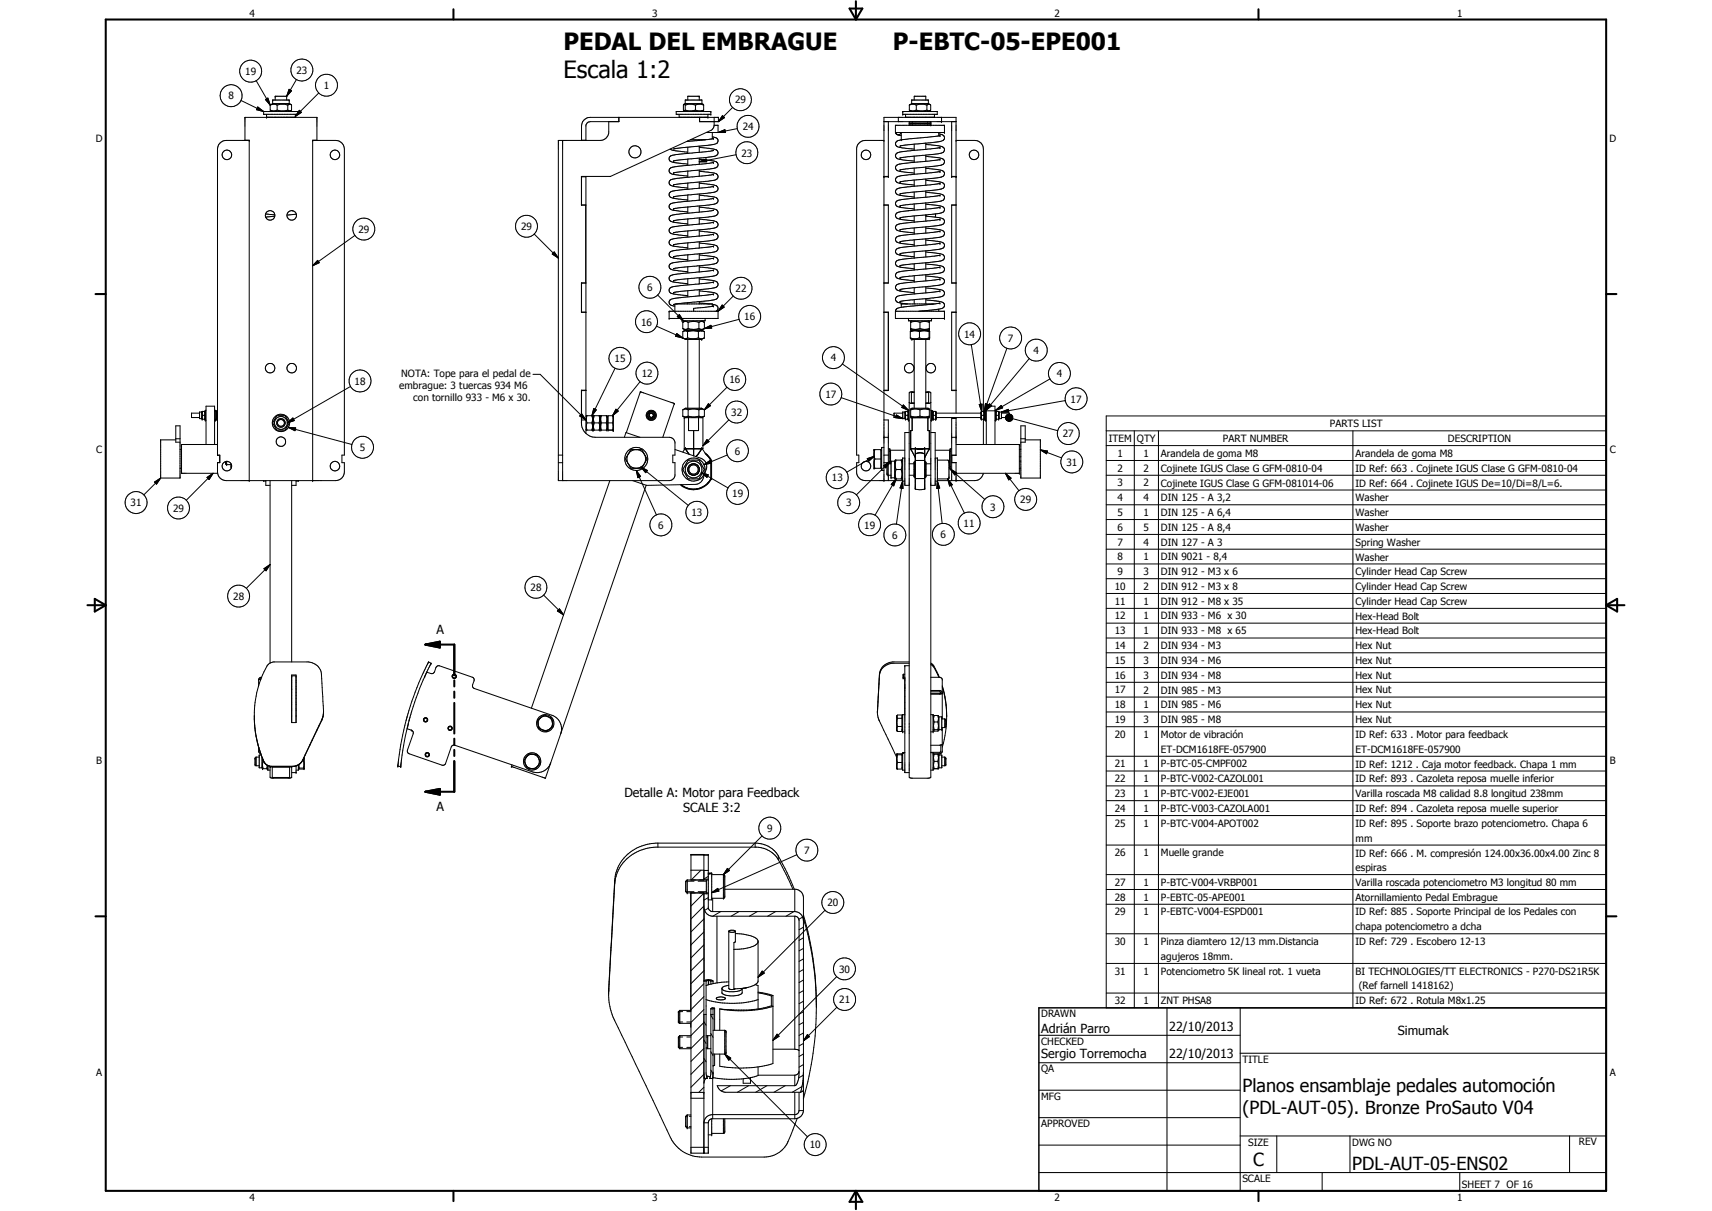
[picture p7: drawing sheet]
<svg xmlns="http://www.w3.org/2000/svg" width="594mm" height="420mm" viewBox="0 0 594 420" stroke-linecap="round" stroke-linejoin="round" font-family="sans-serif">
<defs><g id="words">
<g font-size="8.2">
<text x="195.5" y="17.3">PEDAL DEL EMBRAGUE</text>
<text x="309.9" y="17.3">P-EBTC-05-EPE001</text>
<text x="195.5" y="27.2">Escala 1:2</text>
</g>
<g font-size="6.3">
<text x="431.1" y="379">Planos ensamblaje pedales automoción</text>
<text x="431.1" y="386.5">(PDL-AUT-05). Bronze ProSauto V04</text>
<text x="434.8" y="404.7">C</text>
<text x="469.2" y="406">PDL-AUT-05-ENS02</text>
</g>
<g font-size="4.4">
<text x="151.5" y="220.1">A</text>
<text x="151.5" y="281.4">A</text>
<text x="216.7" y="276.4">Detalle A: Motor para Feedback</text>
<text x="237.1" y="281.6">SCALE 3:2</text>
<text x="361.3" y="358.4">Adrián Parro</text>
<text x="405.7" y="357.7">22/10/2013</text>
<text x="485" y="359.2">Simumak</text>
<text x="361.3" y="367.1">Sergio Torremocha</text>
<text x="405.7" y="367.2">22/10/2013</text>
</g>
<g font-size="3.5">
<text x="86.6" y="5.8">4</text>
<text x="226.3" y="5.8">3</text>
<text x="365.9" y="5.8">2</text>
<text x="505.6" y="5.8">1</text>
<text x="85.1" y="26">19</text>
<text x="102.9" y="25.6">23</text>
<text x="79.3" y="34.5">8</text>
<text x="112.3" y="30.9">1</text>
<text x="255.1" y="35.9">29</text>
<text x="257.7" y="45.2">24</text>
<text x="33.3" y="49.4">D</text>
<text x="558.5" y="49.4">D</text>
<text x="257.3" y="54.3">23</text>
<text x="124.4" y="80.8">29</text>
<text x="180.8" y="79.8">29</text>
<text x="224.6" y="101">6</text>
<text x="255.3" y="101.3">22</text>
<text x="222.5" y="112.9">16</text>
<text x="258.3" y="111.1">16</text>
<text x="334.6" y="117.1">14</text>
<text x="349.8" y="118.6">7</text>
<text x="213.3" y="125.6">15</text>
<text x="288.3" y="125.4">4</text>
<text x="358.6" y="122.8">4</text>
<text x="139.2" y="130.9">NOTA: Tope para el pedal de</text>
<text x="222.7" y="130.8">12</text>
<text x="366.7" y="130.9">4</text>
<text x="123.1" y="133.5">18</text>
<text x="138.5" y="135.1">embrague: 3 tuercas 934 M6</text>
<text x="253.1" y="133">16</text>
<text x="143.4" y="139.2">con tornillo 933 - M6 x 30.</text>
<text x="286.4" y="138">17</text>
<text x="371.5" y="139.7">17</text>
<text x="253.7" y="144.3">32</text>
<text x="461.5" y="148.3">PARTS LIST</text>
<text x="368.8" y="151.8">27</text>
<text x="384.8" y="153.3">ITEM</text>
<text x="394.5" y="153.4">QTY</text>
<text x="424.3" y="153.3">PART NUMBER</text>
<text x="502.4" y="153.4">DESCRIPTION</text>
<text x="33.4" y="157.3">C</text>
<text x="124.9" y="156.5">5</text>
<text x="255" y="157.7">6</text>
<text x="370" y="161.6">31</text>
<text x="387.8" y="158.5">1</text>
<text x="396.8" y="158.5">1</text>
<text x="402.8" y="158.5">Arandela de goma M8</text>
<text x="470.4" y="158.5">Arandela de goma M8</text>
<text x="558.6" y="157.3">C</text>
<text x="288.7" y="167">13</text>
<text x="387.8" y="163.6">2</text>
<text x="396.8" y="163.6">2</text>
<text x="402.8" y="163.7">Cojinete IGUS Clase G GFM-0810-04</text>
<text x="470.4" y="163.7">ID Ref: 663 . Cojinete IGUS Clase G GFM-0810-04</text>
<text x="254.1" y="172.5">19</text>
<text x="387.8" y="168.7">3</text>
<text x="387.8" y="173.9">4</text>
<text x="396.8" y="168.7">2</text>
<text x="396.8" y="173.9">4</text>
<text x="402.8" y="168.8">Cojinete IGUS Clase G GFM-081014-06</text>
<text x="402.8" y="173.9">DIN 125 - A 3,2</text>
<text x="470.4" y="168.8">ID Ref: 664 . Cojinete IGUS De=10/Di=8/L=6.</text>
<text x="470.4" y="173.9">Washer</text>
<text x="45.3" y="175.7">31</text>
<text x="60.1" y="177.6">29</text>
<text x="239.9" y="179.1">13</text>
<text x="293.6" y="175.7">3</text>
<text x="343.6" y="177.1">3</text>
<text x="354" y="174.6">29</text>
<text x="387.8" y="179">5</text>
<text x="396.8" y="179">1</text>
<text x="402.8" y="179">DIN 125 - A 6,4</text>
<text x="470.4" y="179.1">Washer</text>
<text x="228.4" y="183.4">6</text>
<text x="299.9" y="183.4">19</text>
<text x="334.4" y="182.8">11</text>
<text x="387.8" y="184.2">6</text>
<text x="396.8" y="184.1">5</text>
<text x="402.8" y="184.2">DIN 125 - A 8,4</text>
<text x="470.4" y="184.2">Washer</text>
<text x="309.6" y="186.9">6</text>
<text x="326.4" y="186.7">6</text>
<text x="387.8" y="189.3">7</text>
<text x="396.8" y="189.3">4</text>
<text x="402.8" y="189.3">DIN 127 - A 3</text>
<text x="470.4" y="189.3">Spring Washer</text>
<text x="387.8" y="194.4">8</text>
<text x="396.8" y="194.4">1</text>
<text x="402.8" y="194.4">DIN 9021 - 8,4</text>
<text x="470.4" y="194.5">Washer</text>
<text x="387.8" y="199.6">9</text>
<text x="396.8" y="199.6">3</text>
<text x="402.8" y="199.6">DIN 912 - M3 x 6</text>
<text x="470.4" y="199.6">Cylinder Head Cap Screw</text>
<text x="80.9" y="208.2">28</text>
<text x="184.1" y="205.1">28</text>
<text x="386.8" y="204.7">10</text>
<text x="386.8" y="209.8">11</text>
<text x="396.8" y="204.7">2</text>
<text x="396.8" y="209.8">1</text>
<text x="402.8" y="204.7">DIN 912 - M3 x 8</text>
<text x="402.8" y="209.8">DIN 912 - M8 x 35</text>
<text x="470.4" y="204.7">Cylinder Head Cap Screw</text>
<text x="470.4" y="209.8">Cylinder Head Cap Screw</text>
<text x="386.8" y="214.9">12</text>
<text x="396.8" y="214.9">1</text>
<text x="402.8" y="214.9">DIN 933 - M6 x 30</text>
<text x="470.4" y="215">Hex-Head Bolt</text>
<text x="386.8" y="220">13</text>
<text x="396.8" y="220">1</text>
<text x="402.8" y="220">DIN 933 - M8 x 65</text>
<text x="470.4" y="220.1">Hex-Head Bolt</text>
<text x="386.8" y="225.2">14</text>
<text x="396.8" y="225.2">2</text>
<text x="402.8" y="225.2">DIN 934 - M3</text>
<text x="470.4" y="225.2">Hex Nut</text>
<text x="386.8" y="230.3">15</text>
<text x="396.8" y="230.3">3</text>
<text x="402.8" y="230.3">DIN 934 - M6</text>
<text x="470.4" y="230.3">Hex Nut</text>
<text x="386.8" y="235.5">16</text>
<text x="396.8" y="235.5">3</text>
<text x="402.8" y="235.5">DIN 934 - M8</text>
<text x="470.4" y="235.4">Hex Nut</text>
<text x="386.8" y="240.6">17</text>
<text x="386.8" y="245.7">18</text>
<text x="396.8" y="240.6">2</text>
<text x="396.8" y="245.7">1</text>
<text x="402.8" y="240.6">DIN 985 - M3</text>
<text x="402.8" y="245.7">DIN 985 - M6</text>
<text x="470.4" y="240.6">Hex Nut</text>
<text x="470.4" y="245.7">Hex Nut</text>
<text x="386.8" y="250.9">19</text>
<text x="396.8" y="250.9">3</text>
<text x="402.8" y="250.9">DIN 985 - M8</text>
<text x="470.4" y="250.9">Hex Nut</text>
<text x="386.8" y="256">20</text>
<text x="396.8" y="256">1</text>
<text x="402.8" y="256.1">Motor de vibración</text>
<text x="470.4" y="256">ID Ref: 633 . Motor para feedback</text>
<text x="402.8" y="261.3">ET-DCM1618FE-057900</text>
<text x="470.4" y="261.2">ET-DCM1618FE-057900</text>
<text x="33.4" y="265.2">B</text>
<text x="386.8" y="266.3">21</text>
<text x="396.8" y="266.2">1</text>
<text x="402.8" y="266.3">P-BTC-05-CMPF002</text>
<text x="470.4" y="266.3">ID Ref: 1212 . Caja motor feedback. Chapa 1 mm</text>
<text x="558.6" y="265.2">B</text>
<text x="386.8" y="271.4">22</text>
<text x="396.8" y="271.4">1</text>
<text x="402.8" y="271.4">P-BTC-V002-CAZOL001</text>
<text x="470.4" y="271.4">ID Ref: 893 . Cazoleta reposa muelle inferior</text>
<text x="386.8" y="276.5">23</text>
<text x="386.8" y="281.6">24</text>
<text x="396.8" y="276.5">1</text>
<text x="396.8" y="281.6">1</text>
<text x="402.8" y="276.5">P-BTC-V002-EJE001</text>
<text x="402.8" y="281.6">P-BTC-V003-CAZOLA001</text>
<text x="470.4" y="276.6">Varilla roscada M8 calidad 8.8 longitud 238mm</text>
<text x="470.4" y="281.7">ID Ref: 894 . Cazoleta reposa muelle superior</text>
<text x="386.8" y="286.8">25</text>
<text x="396.8" y="286.8">1</text>
<text x="402.8" y="286.8">P-BTC-V004-APOT002</text>
<text x="470.4" y="286.9">ID Ref: 895 . Soporte brazo potenciometro. Chapa 6</text>
<text x="266.2" y="288.6">9</text>
<text x="470.4" y="292">mm</text>
<text x="279.1" y="296.2">7</text>
<text x="386.8" y="297.1">26</text>
<text x="396.8" y="297.1">1</text>
<text x="402.8" y="297.1">Muelle grande</text>
<text x="470.4" y="297.2">ID Ref: 666 . M. compresión 124.00x36.00x4.00 Zinc 8</text>
<text x="470.4" y="302.3">espiras</text>
<text x="386.8" y="307.3">27</text>
<text x="396.8" y="307.3">1</text>
<text x="402.8" y="307.3">P-BTC-V004-VRBP001</text>
<text x="470.4" y="307.4">Varilla roscada potenciometro M3 longitud 80 mm</text>
<text x="287.1" y="314.4">20</text>
<text x="386.8" y="312.5">28</text>
<text x="386.8" y="317.6">29</text>
<text x="396.8" y="312.5">1</text>
<text x="396.8" y="317.6">1</text>
<text x="402.8" y="312.5">P-EBTC-05-APE001</text>
<text x="402.8" y="317.6">P-EBTC-V004-ESPD001</text>
<text x="470.4" y="312.5">Atornillamiento Pedal Embrague</text>
<text x="470.4" y="317.6">ID Ref: 885 . Soporte Principal de los Pedales con</text>
<text x="470.4" y="322.7">chapa potenciometro a dcha</text>
<text x="386.8" y="327.9">30</text>
<text x="396.8" y="327.8">1</text>
<text x="402.8" y="327.9">Pinza diamtero 12/13 mm.Distancia</text>
<text x="470.4" y="327.9">ID Ref: 729 . Escobero 12-13</text>
<text x="402.8" y="333">agujeros 18mm.</text>
<text x="291.2" y="337.4">30</text>
<text x="386.8" y="338.1">31</text>
<text x="396.8" y="338.1">1</text>
<text x="402.8" y="338.2">Potenciometro 5K lineal rot. 1 vueta</text>
<text x="470.4" y="338.2">BI TECHNOLOGIES/TT ELECTRONICS - P270-DS21R5K</text>
<text x="471.5" y="343.3">(Ref farnell 1418162)</text>
<text x="291.2" y="348.1">21</text>
<text x="361.3" y="353">DRAWN</text>
<text x="386.8" y="348.4">32</text>
<text x="396.8" y="348.4">1</text>
<text x="402.8" y="348.4">ZNT PHSA8</text>
<text x="470.4" y="348.4">ID Ref: 672 . Rotula M8x1.25</text>
<text x="361.3" y="362.5">CHECKED</text>
<text x="431.1" y="368.7">TITLE</text>
<text x="33.4" y="373.2">A</text>
<text x="361.3" y="372.1">QA</text>
<text x="558.6" y="373.2">A</text>
<text x="361.3" y="381.6">MFG</text>
<text x="361.3" y="391.1">APPROVED</text>
<text x="281" y="398.4">10</text>
<text x="433.1" y="397.5">SIZE</text>
<text x="469.2" y="397.5">DWG NO</text>
<text x="547.9" y="397.4">REV</text>
<text x="431.1" y="410.2">SCALE</text>
<text x="507.3" y="412.3">SHEET 7 OF 16</text>
<text x="86.6" y="416.7">4</text>
<text x="226.3" y="416.7">3</text>
<text x="365.9" y="416.7">2</text>
<text x="505.6" y="416.7">1</text>
</g>
</g></defs>
<g fill="none" stroke="#000" stroke-width=".35">
<path d="M83.6 34.8l7.9 3.9M88.9 28l4.9 8.4M89.4 37.1l2.1 1.6-2.5-.6zM91.5 38.7h12v1h-12zM92.1 34.5l.9-.5 .8 2.4zM92.5 39.7v1M93.8 36.4a2.49 2.49 0 0 1 2.4 0M93.8 38.2l.9 .3 1.5-.3M93.8 38.2l.8 .5M93.8 36.4v1.8M94.6 35.9v-1.2h5.8v1.2M94.6 35.9h5.8"/>
<path d="M94.6 35.9l-.8 .5M96.2 36.4a5.6 5.6 0 0 1 3.7 0M96.2 38.2l1.4 .3 2.3-.3M96.2 36.4v1.8M99.5 33.4h-4v1.3M99.5 33.4v1.3M99.9 36.4a.85 .85 0 0 1 1.3 0l-.2 2M99.9 38.2l.5 .3 .6-.1M99.9 36.4v1.8M100.3 31l.9 .5-1.7 1.9zM100.4 35.9l.6 .4M101 38.4l-.6 .3"/>
<path d="M102.5 39.7v1M102.9 27.6l-3.4 5.8M103.9 38.3l.7 .7-2.1 1.4zM110.6 32.3l-8.1 8.1M234.6 38.7h12.1v1h-12.1zM235.7 39.7v1M237.1 38.2l.1 .1M237.2 38.3l.2 .2M237.4 36.2l.3 .1M237.4 36.2l-.3 .2v1.8M237.4 38.5l.4 .2M237.7 36.3v.1"/>
<path d="M237.7 36.4h.1M237.8 35.9v-1.2h5.8v1.2M237.8 35.9h5.8M237.8 36.4v1.8M237.8 36.4a5.2 5.2 0 0 1 3.5 0M237.8 38.2l-.4 .3M237.8 38.2l1.3 .3 2.2-.3M237.8 35.9l-.4 .3M238.7 34.7v-1.3h3.9v1.3M241.3 36.4a3.3 3.3 0 0 1 2.9 0M241.3 38.2l1.1 .3 1.8-.3M241.3 36.4v1.8"/>
<path d="M243.6 35.9l.6 .5M244.2 38.2l-.6 .5M244.2 36.4v1.8M245.7 39.7v1M254.2 37.3l-4.9 4.9M313.3 38.7h11.9v1h-11.9zM314.2 39.7v1M315.7 38.3l.7 .4M315.7 36.4a2.49 2.49 0 0 1 2.3 0M315.7 36.4v1.9M316.4 35.9v-1.2h5.7v1.2M316.4 35.9h5.7"/>
<path d="M316.4 35.9l-.7 .4M317.2 34.7v-1.3h4.1v1.3M318 36.4a5.6 5.6 0 0 1 3.6 0M318 38.2l-1 .3-1.3-.2M318 38.2l1.4 .3 2.2-.3M318 36.4v1.8M321.6 36.4a.85 .85 0 0 1 1.4 0v1.8l-.6 .3-.8-.3M321.6 36.4v1.8M322.1 35.9l.6 .4M322.7 38.4l-.6 .3M324.3 39.7v1M85 48.7v-8h25v8"/>
<path d="M85 48.6h1.5v118.2M86.5 48.7h-8a3 3 0 0 0-3 3v106.3h.7M95.5 40.7h.1M99.5 40.7h.1M108.5 48.7h8a3 3 0 0 1 3 3v106.2h-.8v2.6h.8v3.2a3 3 0 0 1-3 3.1h-38a3 3 0 0 1-3-3.1M110 48.6h-1.5v118.2M195.2 48.7v118.1M201.8 48.6h1.5M211.2 42.2v3.9a3 3 0 0 1-3 2.6h-14.4v118.1l39.1-.2 .9-.6 .4-.9v-4.6h-.7v-2.6h.7v-4.5a2.07 2.07 0 0 0-2-1.7h-25.5a5 5 0 0 1-4.9-5M214.7 40.7v1.5M214.8 40.7v1.5h-10l-.8 .3-.7 .9v5.3M232.5 51.7l1.9 .6 4.3 .5"/>
<path d="M238.7 40.7h.1M238.7 48.9v.2M238.7 51.1v2.1M238.7 55.2v2.2M238.7 59.4v2.1M239.6 48.5h5.3M242.6 56.1l2.4-.9 .2 .9zM242.6 40.7h.1M242.6 48.5v.2M242.6 50.7v2.2M242.6 54.9v2.1M242.6 59v2.1"/>
<path d="M242.6 51.1l1.1 .1a12.7 12.7 0 0 1 5.2 1.1 1.33 1.33 0 0 1 0 1.5 1.33 1.33 0 0 1-1.5 .5l-13.7 1.5M242.6 55.3l4.9 .5a1.32 1.32 0 0 1 1.7 1.2 1.32 1.32 0 0 1-1.5 1.4l-14 1.6M242.6 59.4l4.9 .6a1.35 1.35 0 0 1 1.6 1.3 1.35 1.35 0 0 1-1.7 1.3l-13.7 1.5M242.6 50.7l-8.9 1M242.7 40.7v1.5h6.6M244.9 48.5l-6.7 .6M245.1 46h6.6l-.2-1-2.3 1M247.2 48.2l-2.3 .3M247.2 46v2.2M247.2 47.5l1.1 .3a1.2 1.2 0 0 1 .8 1.4 1.2 1.2 0 0 1-1.3 .9l-5.2 .6M247.5 56.4l-13.3 1.4a1.71 1.71 0 0 0-2 1.8l.4 .5 .8 .4 5.3 .6M247.6 52.2l-9.8 1.1a11.1 11.1 0 0 0-5.4 1.1 1.4 1.4 0 0 0 1.5 2l4.8 .5"/>
<path d="M247.6 52.2h.1M247.6 48l-.4 .2M247.8 43.4l-.2 1-.7 .7-35.1 16.1h-10v10l1.5-.1M247.8 40.7v2.7M247.8 43.5h1.4v2.5M249.2 46l2.3-1 .2 1zM249.3 42.2v-1.5h-44.5a3 3 0 0 0-3 3v5M250.7 40.1l.7 .7-2.1 1.4zM255.4 53.7l-12.8 2.4M255.9 44.6l-6.7 1.4M306.7 48.7h-6.4a3 3 0 0 0-3 2.7v106.5h.7v2.6h-.7v3.6a3 3 0 0 0 3 2.7h12.9M306.7 42.2h25.1"/>
<path d="M308.3 42.2v19.1h-1.6M310.7 43.5h17v2.5h-17zM310.8 46l.2 .4M311 46.4a1.06 1.06 0 0 0 1.8-.4v2.5h.2M311 46.4l1.8 .7M311.7 40.7v1.5M315.5 42.3h7.5v1h-7.5zM315.5 42.8h7.5M316.6 43.3l.1 .2M316.7 42.2l-.1 .1M317.2 40.7h.1M317.2 50v2.2"/>
<path d="M317.2 54.1v2.2M317.2 58.3v2.2M321.3 49.7l-9 1M321.3 50.1l4.4 .5a1.68 1.68 0 0 1 2 1.6 2.82 2.82 0 0 1-2.6 1.2l-12.8 1.4M321.3 58.4l5 .6a1.26 1.26 0 0 1 1.4 1.3 1.26 1.26 0 0 1-1.5 1.2l-13.9 1.6M321.3 54.2l5 .7a1.29 1.29 0 0 1 1.4 1.3 1.29 1.29 0 0 1-1.5 1.2l-13.9 1.6M321.3 40.7h.1M321.3 49.7v2.1M321.3 53.8v2.2M321.3 58v2.1M321.8 42.2l.1 .1M321.9 43.3l-.1 .2"/>
<path d="M325.7 46.4l.7 .2a1.27 1.27 0 0 1 1.3 1.3 1.27 1.27 0 0 1-1.5 1.2l-4.9 .6M325.7 46v1.2M326.2 51.2l-9.3 1a13 13 0 0 0-5.9 1.2 1.34 1.34 0 0 0 .1 1.4 1.34 1.34 0 0 0 1.4 .5l4.7 .6M326.2 59.5l-14 1.6a1.31 1.31 0 0 0-1.4 1.4 1.31 1.31 0 0 0 1.7 1.1l4.7 .6M326.2 47l-12.4 1.4a3.1 3.1 0 0 0-3 1 1.53 1.53 0 0 0 2 1.8l4.4 .5M326.2 55.4l-13.7 1.5a1.3 1.3 0 0 0-1.5 .7 1.3 1.3 0 0 0 .4 1.6l5.8 .9M326.2 55.3v.1M326.7 40.7v1.5M330.2 42.2v19.1h1.6M331.8 48.7h6.4a3 3 0 0 1 3 3v91M92.2 74.2l3.2 .3M95.4 75l-3.2 .4"/>
<path d="M101.1 73.1a1.66 1.66 0 0 0-1.5 1.8 1.66 1.66 0 0 0 1.9 1.5 1.66 1.66 0 0 0 1.3-2.1M101.1 73.1l1.2 .4 .5 .8M101.2 73.1l.4 .1M102.8 74.3l-3.2 .3M201.8 61.3h1.5M203.2 71.2v27M203.3 61.2v89.2M238.7 63.5v2.2M238.7 67.6v2.2M238.7 71.8v2.2M238.7 75.9v2.2M242.6 67.7l4.9 .6a1.32 1.32 0 0 1 1.7 1.1 1.32 1.32 0 0 1-1.5 1.5l-14 1.5"/>
<path d="M242.6 63.2v2.1M242.6 67.3v2.2M242.6 71.5v2.1M242.6 75.6v2.2M242.6 79.8v2.1M242.6 63.6l4.3 .5a2.26 2.26 0 0 1 2.3 1.2v.2a2.01 2.01 0 0 1-2.4 1.3l-13.1 1.5M242.6 71.9l3.6 .4a2.87 2.87 0 0 1 2.8 .9 1.51 1.51 0 0 1-1.9 1.9l-13.4 1.5M242.6 76l4.3 .5a1.89 1.89 0 0 1 2.3 1.4 2.01 2.01 0 0 1-2.4 1.4l-13 1.4M247.6 68.8l-10.7 1.2a8.8 8.8 0 0 0-4.5 1 1.46 1.46 0 0 0 .2 1.6 1.46 1.46 0 0 0 1.5 .4l4.6 .5M247.6 73l-10.7 1.1a8.8 8.8 0 0 0-4.5 1.1 1.3 1.3 0 0 0 1.2 1.9l5.1 .6M247.6 77.1l-9.8 1.1a12.5 12.5 0 0 0-5.4 1.1 1.3 1.3 0 0 0 1.2 1.9l5.1 .6M247.6 77.1h.1"/>
<path d="M247.6 73h.1M247.6 68.8h.1M247.6 60.5l-10.7 1.2a8.8 8.8 0 0 0-4.5 1 1.3 1.3 0 0 0 1.2 1.9l5.1 .6M247.6 64.7l-9.8 1a11.1 11.1 0 0 0-5.4 1.2 1.38 1.38 0 0 0 .1 1.4 1.38 1.38 0 0 0 1.4 .5l4.8 .6M306.7 71.1h1.6v27.1h-1.6M306.7 61.2h1.6M312.3 67.2v.1M315.4 73.1l-2.9 .3a1.32 1.32 0 0 0-1.5 .7 1.32 1.32 0 0 0 .3 1.6l1.7 .5 4.2 .4M317.2 62.5v2.1M317.2 66.6v2.1M317.2 70.8v2.1M317.2 74.9v2.2"/>
<path d="M317.2 79.1v2.1M321.3 62.5l4.4 .5a1.68 1.68 0 0 1 2 1.7l-.5 .7-1.5 .4-13.4 1.4M321.3 70.9l5 .6a1.27 1.27 0 0 1 1.4 1.3 1.27 1.27 0 0 1-1.5 1.2l-13.9 1.6M321.3 79.2l5 .6a1.29 1.29 0 0 1 1.4 1.3 1.29 1.29 0 0 1-1.5 1.2l-13.9 1.6M321.3 66.7l5 .6a1.29 1.29 0 0 1 1.4 1.3 1.29 1.29 0 0 1-1.5 1.2l-13.9 1.6M321.3 75l4.4 .5a1.68 1.68 0 0 1 2 1.6l-.5 .7-1.5 .4-13.4 1.5M321.3 62.1v2.2M321.3 66.3v2.1M321.3 70.4v2.2M321.3 74.5v2.2M321.3 78.7v2.2M321.3 74.5l.1 .5"/>
<path d="M324.6 74.2l-.1 1.2M326.2 63.6l-9.3 1a13 13 0 0 0-5.9 1.2 1.38 1.38 0 0 0 .1 1.5 1.38 1.38 0 0 0 1.4 .5l4.7 .5M326.2 67.8l-13.1 1.4a2.18 2.18 0 0 0-2.4 1.4 1.96 1.96 0 0 0 2.3 1.5l4.2 .4M326.2 71.9l-11.1 1.3M326.2 76.1l-13.7 1.5a1.31 1.31 0 0 0-1.5 .6 1.31 1.31 0 0 0 .3 1.6l1.2 .5 4.7 .5M330.2 61.2h1.6M331.8 71.1h-1.6v27.1h1.6M110.2 90.3l.6 .8-2.3 1.1zM123.2 81.7l-14.7 10.5M185.4 81.2l8.4 8.3M192.3 87.4l1.5 2.1-2.2-1.4zM203.3 98.2h-1.5v10.2h1.5"/>
<path d="M233.7 80.8h.1M233.8 80.7v.1M238.7 80.1v2.2M238.7 84.2v2.2M238.7 88.4v2.2M238.7 92.6v2.1M238.7 96.7v2.1M242.6 83.9v2.2M242.6 88.1v2.1M242.6 92.2v2.2M242.6 96.4v2.1M242.6 80.2l4.9 .5a1.32 1.32 0 0 1 1.7 1.2 1.32 1.32 0 0 1-1.5 1.4l-14 1.6"/>
<path d="M242.6 84.3a14.6 14.6 0 0 1 6.3 1.2 1.45 1.45 0 0 1-.2 1.6 1.45 1.45 0 0 1-1.6 .4l-13.4 1.5M242.6 88.5l4.3 .4a1.89 1.89 0 0 1 2.3 1.5 2.01 2.01 0 0 1-2.4 1.3l-13.1 1.5M242.6 92.6l.6 .1a13 13 0 0 1 5.7 1.1 1.35 1.35 0 0 1-.1 1.5 1.35 1.35 0 0 1-1.4 .5l-13.7 1.5M242.6 96.8l4.3 .4a1.89 1.89 0 0 1 2.3 1.5 2.08 2.08 0 0 1-2.4 1.4l-13.1 1.4M247.5 81.3l-10.2 1.1a10.4 10.4 0 0 0-4.9 1.1 1.49 1.49 0 0 0 .2 1.5 1.49 1.49 0 0 0 1.5 .5l4.6 .5M247.6 85.4l-10.7 1.2a8.8 8.8 0 0 0-4.5 1 1.28 1.28 0 0 0 0 1.4 1.28 1.28 0 0 0 1.2 .5l5.1 .6M247.6 89.6l-10.7 1.1a7.3 7.3 0 0 0-4.6 1.2 1.51 1.51 0 0 0 1.8 1.9l4.6 .5M247.6 93.7l-10.7 1.2a8.8 8.8 0 0 0-4.5 1 1.49 1.49 0 0 0 .2 1.6 1.49 1.49 0 0 0 1.5 .4l4.6 .5M247.6 97.9l-9.8 1a11.2 11.2 0 0 0-5.4 1.2 1.28 1.28 0 0 0 0 1.3 1.28 1.28 0 0 0 1.2 .6l5.1 .6M247.6 97.9h.1M247.6 93.7h.1M247.6 89.6h.1"/>
<path d="M247.6 85.4h.1M312.3 92.1v.1M317.2 83.2v2.2M317.2 87.4v2.1M317.2 91.5v2.2M317.2 95.7v2.1M317.2 99.8v2.2M321.3 95.8a15.5 15.5 0 0 1 6.1 1 1.35 1.35 0 0 1 0 1.6 1.35 1.35 0 0 1-1.4 .5l-13.7 1.6M321.3 99.9l4.7 .6a1.3 1.3 0 0 1 1.7 1 1.3 1.3 0 0 1-1.2 1.5l-14.2 1.6M321.3 83.3a15.5 15.5 0 0 1 6.1 1 1.35 1.35 0 0 1 0 1.6 1.35 1.35 0 0 1-1.4 .6l-13.7 1.5M321.3 87.4l4.7 .6a1.35 1.35 0 0 1 1.7 1.4 1.35 1.35 0 0 1-1.7 1.2l-13.7 1.5M321.3 91.6l4.2 .5a1.88 1.88 0 0 1 2.2 1.4 2.52 2.52 0 0 1-2.6 1.4l-12.8 1.4"/>
<path d="M321.3 82.8v2.2M321.3 87v2.2M321.3 91.2v2.1M321.3 95.3v2.2M321.3 99.5v2.1M326.2 96.8l-13.7 1.5a1.32 1.32 0 0 0-1.5 .7 1.32 1.32 0 0 0 .3 1.6l1.2 .4 4.7 .5M326.2 92.7l-14 1.6a1.26 1.26 0 0 0-1.4 1.2 1.26 1.26 0 0 0 1.4 1.3l5 .6M326.2 80.3l-14 1.5a1.27 1.27 0 0 0-1.5 1.3 1.27 1.27 0 0 0 1.5 1.2l5 .7M326.2 84.4l-13.7 1.5a1.32 1.32 0 0 0-1.5 .6 1.32 1.32 0 0 0 .3 1.6l1.7 .5 4.2 .5M326.2 88.5l-13.7 1.6a1.3 1.3 0 0 0-1.6 .6 1.3 1.3 0 0 0 .4 1.6l1.2 .4 4.7 .6M326.2 80.2v.1M201.8 108.3h1.5"/>
<path d="M227.8 113.2l9.1 4.1M228.2 102.4l8.9 8.9M232.2 108h17v2.5h-17zM233.7 105.7h.1M233.8 105.6l13.4-.1v.8M233.8 105.6v.1M234.2 105.5v2.5M234.9 115.7l2 1.6-2.5-.6zM235 109.9l.7-.8 1.4 2.2zM236.7 110.5v.8h8v-.8M236.9 111.8v2.2M236.9 114a1.76 1.76 0 0 0 1.9 0"/>
<path d="M236.9 111.8h.2a1.51 1.51 0 0 1 1.7 0M236.9 114l.9 .6M236.9 117.3l.7 .2 1-.2M237 117.3l.8 .5h5.7l.8-.5M237.8 114.6h5.7M237.8 111.3l-.9 .5M237.8 114.6l-.8 .4M238.6 115.1l-.8-.3-.9 .3v2.2M238.6 115.1l1.9-.3 1.9 .3M238.6 117.3l1.5 .2 2.3-.2M238.6 115.1v2.2M238.7 100.9v2.1"/>
<path d="M238.7 105v.5M238.7 117.8v23.8M238.7 103h-.4a12 12 0 0 0-5.9 1.2 1.11 1.11 0 0 0 .6 1.8l1.2 .2M238.8 111.8v2.2M238.8 114a6 6 0 0 0 3.7 0M238.8 111.8h.2a5.6 5.6 0 0 1 3.5 0M242.4 115.1v2.2M242.4 117.3l.8 .2 1.1-.2M242.5 111.8v2.2M242.5 114a1.85 1.85 0 0 0 1.9 0M242.5 111.8h.2a1.51 1.51 0 0 1 1.7 0M242.6 100.5v2.2"/>
<path d="M242.6 104.6v.9M242.6 117.8v23.8M242.6 100.9l4.9 .6a1.31 1.31 0 0 1 1.5 .7 1.31 1.31 0 0 1-.4 1.6l-2.4 .5-11.4 1.2M242.6 105.1l3.4 .4M243.5 111.3l.9 .5M243.5 114.6l.8 .4M244.3 115l-.9-.2-1 .3M244.3 115v2.3M244.4 114l2.3-1.1 .3 .9zM244.4 111.8v2.2M244.4 114l-.9 .6M247.2 106.3l-6.5 .7v1"/>
<path d="M247.2 105.6h.2a1.31 1.31 0 0 1 1.5 .6 1.31 1.31 0 0 1-.2 1.6l-.3 .2M247.5 106.2l-.3 .1M247.6 102l-8.9 1M250.6 105.8l.7 .8-2.1 1.4zM254.5 102.7l-5.3 5.3M256.5 110.8l-12.1 3.2M306.7 108.4h1.6M306.7 108.3h1.6v27.2h-1.6M310.7 108h17v2.5h-17zM312.8 106.6l-1.4 .4-.7 1M315.2 110.5v.8h8.1v-.8M315.9 117.3l.5 .5h5.7l.4-.3"/>
<path d="M315.9 117.3l1.2 .2 2-.2M315.9 115.1l1.6-.3 1.6 .3M315.9 115.1v2.2M316 114l1.6 .3 1.6-.3M316 111.8a4.5 4.5 0 0 1 3.2 0M316.4 114.6h5.7M316.4 111.3l-.4 .2v2.8l.4 .3M316.4 114.6l-.5 .5M317.2 104v1.5M317.2 117.8v23.8M319.1 117.3l1.2 .2 2.1-.2M319.1 115.1l1.6-.3 1.7 .3"/>
<path d="M319.1 115.1v2.2M319.2 111.8v2.2M319.2 114l1.7 .3 1.6-.3M319.2 111.8a4.6 4.6 0 0 1 3.3 0M321.3 103.6v1.9M321.3 117.8v23.8M321.3 104.1l1.3 .1a10.2 10.2 0 0 1 4.9 1 1.27 1.27 0 0 1 0 1.5 1.27 1.27 0 0 1-1.4 .5l-.4 .1M322.1 111.3l.4 .2v2.8l-.4 .3M322.1 114.6l.4 .2M322.5 114.8h.1M322.5 114.8v2.7M322.5 114.8l.1 .2"/>
<path d="M322.5 114.9h.1M322.6 115l-.1 2.5M322.6 117.4l-.1 .1M324.1 105.5h-11.3v1.1M325.7 107.3v.7M325.7 107.3l-6.9 .7M326.2 105.2l-13.4 1.4M326.2 101l-14 1.6a1.27 1.27 0 0 0-1.5 1.2 1.27 1.27 0 0 0 1.5 1.3l2.5 .4M326.2 101h.1M330.2 108.4h1.6M331.8 108.3h-1.6v27.2h1.6M337.1 119.6l3.5 23.1"/>
<path d="M121.7 134.1l-22 12.6M184.9 129.9h2.5l15.9 15.8M201.8 135.5h1.5M203.3 135.4h-1.5v12M213.4 127.8l-8 16.4M222.1 132.4l-9.6 11.8M252.3 134.4l-7.9 7.8M291.9 138l21.4 7.2M292.3 126.3l22.9 16.1M306.7 135.4h1.6M315.5 139.6l.4 .3 1.3 .1M317.2 135.9h-1l-.7 .4v133.3l.9 .4h5.7l.9-.4v-133.3l-.7-.4h-1"/>
<path d="M317.2 136.2h-.9v3.5h.9M321.3 136.2h.9v3.5h-.9M323 139.6l-.5 .3-1.2 .1M330.2 135.4h1.6M349.4 120.8l-7.8 21.7M357.2 124.4l-15.1 18M364.3 131.5l-18.8 10.9M369.6 139h.1M369.6 139l-22.1 4M61 152.2h1.5M61 152.6h-5.3v13.3M62.5 156h.5"/>
<path d="M62.5 153.4h-1.5v-5.7h1.5v18.2h-6.8M69.3 143.3h-2.8v1.6h2.8M70 143h-.7v2.2h.7M70 145.2l.1 .3h1l.1-.3M70 143l.1-.3h1l.1 .3M70 143v2.2M70.3 144.1v1.4M70.3 142.7v1.4M70.3 144.1h.7M71 142.7v1.4M71 144.1v1.4M71.5 142.4h-.3v3.4h.3"/>
<path d="M71.5 154.2v-13.3h3v13.3M74.5 142.4h.2v3.4h-.2M74.7 142.5h.4v3.2h-.4M75.1 145.2l.4 .3M75.1 145.5l-.4 .1 .4-.1M75.4 144.1h.1M75.4 142.7v1.4M75.4 144.1v1.4M75.5 154.2h-12.5v10h12.5v-3.7h.8v-2.6h-.8M75.5 142.7l-.4 .3M96 144.2h2.9l.6 1a1.82 1.82 0 0 1 .1 2.8l-.7 1.2h-2.9l-.5-.9a1.82 1.82 0 0 1-.2-2.8zM99.7 146.7l1.9-1.7 .5 .9z"/>
<path d="M100.1 148.3l2.5 .2-.2 .9zM100.1 148.3l22 5.9M193.8 157.9h1.4M201.2 144.3l.7-.7 1.4 2.1zM201.8 145.2h.1M201.8 145.7h1.5M203.3 144.5l.1-.3h2.2l.2 .3M203.3 148.9l.1 .3h2.2l.2-.3M203.7 146.7h1.7M203.7 144.2l-.3 1.3 .3 1.2M203.7 146.7l-.3 1.3 .3 1.2M205.4 144.2l.2 1-.2 1.5"/>
<path d="M205.4 146.7l.2 1-.2 1.5M205.8 144.5l.1-.3h2.2l.2 .3M205.8 148.9l.1 .3h2.2l.2-.3M205.8 144.5v4.4M206 141.8l.9 .4-1.5 2zM206.2 146.7h1.7M206.2 144.2l-.3 1 .3 1.5M206.2 146.7l-.3 1 .3 1.5M207.9 144.2l.2 1-.2 1.5M207.9 146.7l.2 1-.2 1.5M208.3 144.5l.1-.3h2.2l.2 .3M208.3 144.5v4.4"/>
<path d="M208.7 146.7h1.7M208.7 146.7l-.3 1.3 .3 1.2M208.7 144.2l-.3 1.3 .3 1.2M210.4 144.2l.2 1-.2 1.5M210.4 146.7l.2 1-.2 1.5M210.8 144.5v4.4l-.2 .3h-2.2l-.1-.3M210.8 148.9h.2M210.8 144.6h.2M211 144.2h1.8v5h-1.8zM211 146.7h1.5M212.5 144.2l.3 .7M212.5 146.7l.3 .7"/>
<path d="M212.8 145.2v.6M212.8 147.7v.6M212.8 146.1l-.3 .6M212.8 148.6l-.3 .6M213.7 142l.8 .6-2 1.6zM216.7 151.7l.5-1.6 4.8 1.6M217.3 150.1l5-14.2 11.7 4.1-4 11.7M217.8 158l-.3 .4a1 1 0 0 0 0 1.7l.5 .8M217.8 158l-.3 1.3 .5 1.6M218 157.6l.9-1.6h3.8l1.1 2M218 157.6l-.2 .4M220.4 156l-1.6 .6-.8 1"/>
<path d="M221.2 156l.5 .1a2.96 2.96 0 0 1 1.9 1.5M223.8 158a4.5 4.5 0 0 1-1.1 4.5h-3.8l-.9-1.6M223.8 158l.3 .4a1 1 0 0 1 0 1.7l-1 1.4-.7 .6M225.2 142.7h1.6l.3 .6a1.42 1.42 0 0 1-.3 2.2h-1.6l-.3-.6a1.09 1.09 0 0 1 .1-1.8zM225.2 144.2l.6 .6M225.3 143.8l-.1 .3M225.3 143.8l-.1 .5 .6 .5M225.4 143.6l-.1 .2M225.7 143.4l-.3 .3M225.8 143.4h.5M225.8 143.4l-.4 .2M225.9 143.4h-.2"/>
<path d="M226.1 143.4h.2M226.3 143.4l.4 .4v.5M226.3 143.4l.2 .2M226.5 144.7l-.7 .1M226.5 144.6l-.7 .2M226.6 143.7l.1 .2M226.7 144.3l-.2 .4M234.2 156l9 3a3 3 0 0 1 2 3.5l-1.2 3.5a2.97 2.97 0 0 1-2.8 2.1l-16.8 .3-4.9-1.6M236.9 142.2l.9-.6h5.7l.9 .6M236.9 142.2a1.55 1.55 0 0 1 1.9 0M236.9 144.4l.8 .3 1.1-.3M236.9 144.4l.9 .5"/>
<path d="M236.9 142.2v2.2M237.9 155.4l-.5 .3v-10.8h6.5v10.8l-.4-.3M237.9 155.7h5.6M237.9 155.7l1.2 1.9M237.9 155.4v.3M237.9 155.4l-1 1.4M238.8 159.6h3.7l1.9 3.3-1.9 3.3h-3.7l-1.4-2.5-.5-.8zM238.8 142.2a5.7 5.7 0 0 1 3.7 0M238.8 144.4l1.4 .3 2.3-.3M238.8 142.2v2.2M238.9 144.9v4.5h3.5v-4.5M240.7 149.4v8.8"/>
<path d="M242.1 157.7l-.2 .2M242.1 157.7l-.6 .7M242.5 142.2a1.63 1.63 0 0 1 1.9 0M242.5 144.4l.8 .3 1.1-.3M242.5 142.2v2.2M243.5 155.4v.3M243.5 155.7l-1.4 2M243.5 155.4l3.2 4.4M244.4 144.4l-.9 .5M244.4 142.2v2.2M244.6 157.1l1.3 1.2 1 1.5M245.3 152.5l.7 .7-2.1 1.4z"/>
<path d="M245.8 140.1l.7 .7-2.1 1.4zM246.7 159.8h.2M246.7 159.8v6.2M246.9 159.8v6.2M252.4 157.9l-8.1 3.3M252.9 145.7l-9 8.9M300.9 159.1l2.5-.8-2 1.7zM303.3 156h2.3v6.5h-2.3zM303.3 158l.3 1.3M303.4 158.3l-9.6 5.5M303.6 156l-.3 1.2M303.6 159.3l-.3 1.1"/>
<path d="M303.6 159.3h2M305.6 156.4h.3M306.7 157.9h1.6M306.7 151.7h1.6M306.7 145.7h1.6v15.2M306.7 155.2h-.8v8h.8M308.3 155.7h.5v5.2M308.8 156.6l.2 .1M310.9 159.6l-.2 1.3 .2 2M311.1 144l2.2 1.2-2.6-.3zM312.7 159.6a4.6 4.6 0 0 1 0 3.3M313.3 143.3h-3v1.6h3"/>
<path d="M313.3 145.2h.7M313.5 140.5l1.7 1.9-2.3-1zM314 158.9h-.8v8M314 156.2h-5v4.7M314 145.2l.1 .3h1l.1-.3M314 143l.1-.3h1l.1 .3M314 143h-.7v2.2M314 143v2.2M314.3 144.1h.7M314.3 142.7v1.4M314.3 144.1v1.4M315 142.7v1.4"/>
<path d="M315 144.1v1.4M315.2 142.4v3.4h.3M315.2 142.4h.3M315.5 150.1h-1.5v18.3h1.5M316 141.9l.4-.3h5.7l.4 .3v2.8l-.4 .2h-5.7l-.4-.2zM316 155.7h1.6M316 142.2l1.2-.3 2 .3M316 144.4l1.2 .3 2-.3M316 155.7l1.6 3M316.5 144.9v4.5h-.5v6.3M317.6 159.8h3.3M317.6 157.5a3.3 3.3 0 0 1 3.3 0"/>
<path d="M318 155.7h2.5M318 155.7l-.4-.3v14.3l1.6 .2 1.7-.2v-14.3l-.4 .3M318 155.7l1.2 .2M319.2 142.2l1.3-.3 2 .3M319.2 144.4l1.3 .3 2-.3M319.2 142.2v2.2M320.5 155.7l-1.3 .2M320.9 155.7h1.6M322 144.9v4.5h.5v6.3M322.5 155.7l-1.6 3M323 142.4h.3v3.4h-.3M323 150.1h1.5v18.3h-1.5"/>
<path d="M323.3 142.5h.3v3.2h-.3M323.6 143l.2-.3h.9l.2 .3v2.2l-.2 .3h-.9l-.2-.3M323.9 144.1h.7M323.9 142.7v1.4M323.9 144.1v1.4M324.5 158.9h.8v8M324.5 156.2h5v6h-.2M324.6 142.7v1.4M324.6 144.1v1.4M324.9 144.9h15.5M324.9 143.3h15.5M325.3 159.6l3.9 .2 .1 5.9-.4 .5"/>
<path d="M329.7 156.6l-.2 .1M330.2 157.9h1.6M330.2 151.7h1.6M330.2 155.7h-.5v7M331.8 143.3v-102.6h-25.1v126.1M331.8 145.2h-1.6v21.6M331.8 144.9v13.1h-1.5M331.8 154.2h21.9v10h-21.9M339.8 140.3l1-.1-.2 2.5zM340.6 144.1h.7M340.6 144.1v1.4M340.6 142.7v1.4"/>
<path d="M341.2 145.5v8.7M341.3 144.1v1.4M341.3 142.7v1.4M341.6 143l-.1-.3h-1l-.1 .3 .1 2.5h1l.1-.3M341.6 142.5v3.2h.4M341.6 142.5h.4M342 140l.9 .4-1.3 2.1zM342.3 142.4h-.3v3.4h.3M342.3 154.2v-13.3h3v13.3M342.3 142.5h3M343.4 140.1l.7 .7-2 1.6zM345.3 142.4h.2"/>
<path d="M345.5 142.4l1.9-1.7 .5 .8zM345.5 142.4v3.4h-.2M345.5 145.2l.1 .3h1l.1-.3M345.5 143l.1-.3h1l.1 .3M345.7 144.1h.7M345.7 144.1v1.4M345.7 142.7v1.4M346.4 142.7v1.4M346.4 144.1v1.4M346.7 143h.8M346.7 143v2.2M347.5 143l2.4-1 .1 1z"/>
<path d="M347.5 143.3h2.7v1.6h-2.7M347.5 143v2.2h-.8M349 144.6v.6zM349 144.6l.1 .8zM349 144.6l.2 1.1zM349 144.6l.4 1.2zM349 144.6l.6 1.4zM349 144.6l.8 1.5-.2-.1zM349 144.6l1.1 1.6zM349 144.6l1.3 1.6h-.2zM349 144.6l1.6 1.5-.3 .1zM349 144.6l1.9 1.4-.3 .1z"/>
<path d="M349 144.6l2.1 1.2-.2 .2zM349 144.6l2.2 1-.1 .2zM349 144.6l2.4 .8-.2 .2zM349 144.6l2.4 .5v.3zM349 144.6l2.4 .3v.2zM349 144.6h2.4v.3zM349 144.6l2.3-.2 .1 .2zM349 144.6l2.2-.5 .1 .3zM349 144.6l2-.7 .2 .2zM349 144.6l1.7-.8 .3 .1zM349 144.6l1.5-.9 .2 .1zM349 144.6l1.5-.9z"/>
<path d="M349 144.6l1.2-.9zM349 144.7h2.4M349 144.5h2.4M349.1 144.4l-.1 .2zM349.3 144.1l-.3 .5zM349.5 143.9l.2-.1-.7 .8zM349.5 143.9l-.5 .7zM349.7 143.8l.3-.1-1 .9zM351.4 145.3l15.7 4.1M353.7 156h.5M353.7 158.5h.5M353.7 160h.5"/>
<path d="M354.2 152.2h1.6M355.8 152.6h5.2v13.3h-6.8v-18.2h1.6v5.7h-1.6M361 156.1l2.5 .4-.3 .9zM361 156.1l7.4 2.8M383.9 159.8h173.5M383.9 144.3h173.5v205.4h-173.5zM383.9 149.5h173.5M383.9 154.6h173.5M393.6 149.5v200.2M402 149.5v200.2M469.5 149.5v200.2M53.6 167.3l2.1-1.4-1.4 2.1z"/>
<path d="M55.7 165.9l-5.8 5.8M62.5 162.5h.5M71.8 165.7l2.1-1.5-1.3 2.2zM73.9 164.2l-9.3 9.4M78.3 160.1h.9l1 .8M78.3 160.1a1.65 1.65 0 0 0-1.1 2.2 1.65 1.65 0 0 0 2.2 .9 1.65 1.65 0 0 0 .8-2.3M78.3 160.1v.7l.3 .4M78.6 160.1v1.1M78.6 161.2h1.6M80.2 161l.1 1.1M91.4 166.8l.8 .1M92.2 166.8v1.6h1.5"/>
<path d="M93.7 166.8v63.2M101.2 166.8v62.9M102.7 166.8v1.6h-1.5M103.5 166.8l-.8 .1M193.8 160.5h1.4M211.6 166.8l-27.2 78.9M218 160.9a3.3 3.3 0 0 0 4.4 1.2M220.8 163.2l1.5 2.1-.9 .4zM220.8 163.2l7 15.4M222.4 162.1l2.3 1.1-.6 .8zM222.4 162.1l16.4 13.2M224.2 168.4l-29.6 86.1"/>
<path d="M243.4 164l2.4 .8-.5 .8zM243.4 164l9.2 5.3M244.3 161.2l2.1-1.4 .4 .9zM246.7 166h.2M246.7 166a6.8 6.8 0 0 1-10.4 2.1M246.9 166a6.9 6.9 0 0 1-10.9 2.1M303.3 161.2l.3 1.3M305.6 162.1h.3M306.6 161.6l2.2-1.5-1.5 2.2zM306.7 160.5h1.6M308.2 164.9h1M308.2 160.9v4"/>
<path d="M308.2 160.9l-.4 .4v3.2l.4 .4M308.2 160.9h1M308.3 164.9v1.9M308.8 160.1l-11.6 11.6M310.5 160h-1.3v5.8h1.3M310.5 160l.2-.4h2.3l.2 .4M310.5 165.8l.2 .4h2.3l.2-.4M310.5 160v5.8M310.9 166.2l-.8 2.4-.8-.5zM310.9 162.9h1.8M310.9 162.9l-.2 1.2 .2 2.1M310.9 166.2l-7.2 12.5"/>
<path d="M312.7 162.9a4.6 4.6 0 0 1 0 3.3M313.2 166.9l.1 2.6-1-.2zM313.2 166.9h.8M313.2 166.9l-2.1 15M315.5 164.9h1.7M315.5 160.9h1.7M317.2 162.9h.4M317.6 166h3.3M317.6 160.1l-.4 .2v5.2l.4 .2M320.9 162.9h.4M320.9 160.1l.4 .2v5.2l-.4 .2M321.3 164.9h1.7"/>
<path d="M321.3 160.9h1.7M324.5 166.9h.8M325.3 166.9l.8 2.4-1 .2zM325.3 166.2h3.6M325.3 166.9l1.6 14.7M328.9 166.2l1.5 2-.9 .4zM328.9 166.2l5.8 11.9M329.5 161.7l.2 .2M329.7 162.7l2.2 1.3-.6 .8zM329.7 162.7h.5M329.7 162.7l12 10.6M330.2 160.5h1.6v6.3"/>
<path d="M341.2 164.2a3 3 0 0 1-3 2.6h-12.9M348.9 164.2l2 1.7-.9 .6zM348.9 164.2l4.7 6.1M353.7 162.5h.5M383.9 164.9h173.5M383.9 170h173.5M383.9 175.1h173.5M91.6 197.3l2.1-1.4-1.4 2.1zM93.7 195.9l-8.2 8.2M383.9 180.3h173.5M383.9 185.4h173.5M383.9 190.5h173.5"/>
<path d="M383.9 195.7h173.5M188.6 206.5l7 6.9M193.4 212l.7-.8 1.5 2.2zM194.1 211.2l1.5 2.2-2.2-1.4zM383.9 200.8h173.5M383.9 205.9h173.5M383.9 211.1h173.5M383.9 216.2h173.5M89.7 235.9v2.1M90.3 235.6l-.6 .3M90.3 235.6h.2M90.6 235.5l-.3 .1"/>
<path d="M90.8 235l-.7 .2-.4 .7M101.2 234.2h1.5v16.5h-1.5zM101.2 234.5h1.5M147.4 234.8l.7-1.6 1.6 .5 .7-.1 1.1-2.3 1-.3 11.6 4 .4 1-.5 2 .6 .9 26.9 9.3a5 5 0 0 1 3.1 6.3M148.7 229.7l.9 .4-1.7 3.4a102.7 102.7 0 0 0-5.6 15.3l-.3 1a94.4 94.4 0 0 0-2.7 14.2l-.2 1.9h-1.1l.3-2.2a105.8 105.8 0 0 1 2.8-14.5l1.8-5.9a103 103 0 0 1 5.8-13.6zM149.6 230.1v.1M305.1 235.5l-.6 11.8 .2 1.5 6.5 14M305.2 233.9l-.3 5M305.2 233.9v.5M313.6 233.9h.4M313.6 233.9v1.5M313.6 235.4h.4"/>
<path d="M315.5 231h-1.5v37.1h1.5M315.5 229.7h-5.8a4.8 4.8 0 0 0-4.5 4.2M315.5 230.1h-5.8a4.8 4.8 0 0 0-4.5 3.8M323 235h3.2l.8 .7v13.7M323 230a6.9 6.9 0 0 1 2.5 4l.5 1M323 230.5l1 .9 1.8 3.6M323 239.6h3.2l.8 .7M327 238l1.1 5 .4 5.6M327 238.3l.9 3.8 .5 3.9M383.9 221.4h173.5M383.9 226.5h173.5M383.9 231.6h173.5"/>
<path d="M383.9 236.7h173.5M88.3 249.4l.3 4.6 .7 3.5M89.4 258l.2 .5a17 17 0 0 0 2.8 6.7l1.4 .7M89.7 259.2l.1 1.8 .7 .5M112.3 247l-.5 2.6-6.8 14.1M141.6 251.1l-.3 1.8 1.4 .4M142.7 253.3l.7 .6v.5l-2 5.9 .2 1 11.8 4.2h.6l.6-.5 2-5.8 .4-.6 .6-.1 27.1 9.3a5 5 0 0 0 6.4-3.1M142.7 253.3v.1M187.7 249l-1.1 .8 .3 2.5v.4l1.3 .5M187.7 249a2.48 2.48 0 0 0 .5 4.2M188 248.8l.2-.3a.73 .73 0 0 1 1.3-.1l2 .8 .1 1.1M188 248.8l-.3 .2"/>
<path d="M188.2 253.2l.4 .2M189.8 248.5l-1.8 .3M189.9 248.5l1.2 .8 .5 1M190.7 252.9l-.5 .5a.9 .9 0 0 1-1.6 0M190.7 252.9a2.44 2.44 0 0 1-2.1 .5M191 252.7l-.3 .2M191.6 250.3l.2 .7M191.7 251l-.1 .8-.6 .9M191.8 251l.1 1.1-.9 .6M194.6 254.5l-3.5 10.2M304.5 246.5v.6M311.3 248.2l-.1 5.2 .2 .4"/>
<path d="M311.3 253.7l.1 .1M311.4 249.2l-.2-.5 .2-.6h1.6v5.7h-1.6M311.4 249.2l-.2 1.4 .2 1.5M311.4 252.1l-.2 .8 .1 .7M311.4 249.2h1.6M311.4 252.1h1.6M313 253.4h.2M313 253.1h.2M313 248.8h.2M314 247.9h-.8v6h.8M323 247.9h.8v6h-.8M323 240h3.2l.3 .5"/>
<path d="M323.8 253.2l.4 .5h1.2l.4-.5M324 253.4h-.1M324.2 250.5h1.2M324.2 253.2h1.2M324.2 253.2l-.2 .2M324.2 250.5l-.3 1.3 .3 1.4M324.2 248.2l-.3 1.1 .3 1.2M324.2 248.2l-.4 .5M324.2 248.2h1.2M325.4 253.2l.3 .2M325.4 248.2l.4 .5M325.4 248.2l.3 1.1-.3 1.2"/>
<path d="M325.4 250.5l.3 1.3-.3 1.4M325.8 248.7h1v4.5h-1M325.8 248.7v4.5M326.4 240.6l-3.4 .1M326.4 258.5l-3.4 .1M326.5 258.5l-.2 2.5h-3.3M326.5 240.5h.5M326.5 240.5l-.1 .1M326.8 249.4h1.1M326.8 252.4h1.1M327 258.3l-.6 .2M327 252.4v8.4l-.8 .7h-2.4"/>
<path d="M327 240.6l-1 .2h-3M327.9 249.4v3M327.9 249.4l.3 .3v2.4l-.3 .3M328.5 248.6l-.4 5.4-1.1 5.2M328.5 248.3v.3M383.9 252.1h173.5M383.9 241.9h173.5M383.9 247h173.5M88.9 262.7v3M88.9 262.7l-.4 .3v2.3l.4 .4M88.9 265.7h1.1M88.9 262.7h1.1"/>
<path d="M90.6 262h-.6v4.4h.9M90.9 262.8v3.6M90.9 266.4l.2 .3h1.6l.3-.3M91.1 263.2l.2 1M91.1 263.2a36.5 36.5 0 0 1 2.1-32.8l1.7-.7h12.2a4.7 4.7 0 0 1 4.4 4.2l.5 9.4a11.8 11.8 0 0 1-.3 6.7l-6.6 13.7a3.9 3.9 0 0 1-2.4 2.1M91.1 263.2l.6 1.4 1 1M91.3 264.2l-.2 1 .2 1.5M91.3 264.2h.2M92.7 265.6l-.1 1.1M92.7 265.6h.3M93 265.6v1.6h.7M93.7 265.9v3.7l1 .4h5.6l.8-.2 .1-3.9"/>
<path d="M94.5 266.2h6v3.5h-6zM94.5 265.9l-.8 .4M100.5 265.9l.7 .3M102.3 265.8l-.5 .1M102.7 265.8v2.3h-1.5M102.7 265.8h-.2M103.5 265.4v1.8h-.8M103.5 266.4h.3M103.8 266.5h1.5M104.1 264.9l-2.1 1h-8.2l-.8-.3M105 263.8h.3M105 263.9l-.5 .7"/>
<path d="M105.3 266.5l.2 .1M105.3 263.8l.2 1M105.5 266.6h.1M105.5 262.8v3.9l-1.7 .1v-1.6M105.5 265.5l-.2 1M105.5 263.1l-.2 .7M139.1 265.7v.1M182.4 265.2l.1 .3M182.5 265.5l.4 1 2.9 .3 .9-1.1M182.5 265.5a2.51 2.51 0 0 0 4.2 .2M182.7 262.7l-.9 1.1 .6 1.4M182.7 262.7l-.5 1 .2 1.5"/>
<path d="M182.9 262.4l-.2 .3M182.9 262.4l.6-.9 2.9 .4 .4 1M182.9 262.4a2.53 2.53 0 0 1 3.9 .5M186.8 262.9l.1 .3M186.9 263.2l.3 .6a1.46 1.46 0 0 1-.5 1.9M186.9 263.2l.2 1.1-.4 1.4M191.1 264.7l-1.8 5.3-11.8-4 .2-.7M311.2 261.7v5M311.2 261.6l1.8-.1v5.3l-1.7-.1M311.2 261.6l.2 .3M311.2 266.7h.1M311.2 261.7h.1"/>
<path d="M311.4 261.9l-.2 1.3 .2 1.3M311.4 264.5l-.2 1.2 .2 1.1M311.4 264.5h1.6M311.4 261.9h1.6M313 262h.2M313 266.4h.2M313.6 261.1v.1M313.6 261.1l-.1 .1M314 261.2h-.8v6h.8M323 261.2h.8v6h-.8M323.8 266.4l.1 .3h1.8l.1-.3M323.8 262l.1-.3h1.8l.1 .3"/>
<path d="M324.2 264.2h1.2M324.2 261.7l-.3 1.2 .3 1.3M324.2 264.2l-.3 1.2 .3 1.3M325.4 261.7l.3 1.2-.3 1.3M325.4 264.2l.3 1.2-.3 1.3M325.8 262h1v4.4h-1M325.8 262v4.4M326.3 261.5l-.2 .5M326.8 265.7h1.1M326.8 262.7h1.1M327.9 262.7v3M327.9 262.7l.3 .3v2.3l-.3 .4"/>
<path d="M383.9 262.4h173.5M383.9 267.5h173.5M383.9 272.7h173.5M383.9 277.8h173.5M228.3 292.5v1.4M239.8 296.7h6M244.3 296.5h1.5v18.5l.7 1.1 .5 .2h28.8M262 292.5v1.4M264.4 290l-13.4 13.4M270.1 297l-.9-1.3a9 9 0 0 0-6.6-3.2h-35a14.4 14.4 0 0 0-14.3 12.9M270.1 298.3a9.1 9.1 0 0 0-7.5-4.4h-35a14.2 14.2 0 0 0-14.3 12.7M270.1 297v1.3"/>
<path d="M270.1 297l3 5.7 2.5 5.8M270.1 298.3l5.1 10.2M276.5 296.5l-29.5 13.2M383.9 283h173.5M383.9 293.2h173.5M213.3 305.4l-2.1 38.5M213.3 306.6l-1.3 23.1M213.3 305.4v1.2M237.9 309.4l.6 .4M238 309.4h2.8M238 305.7h2.8M238.5 305.3h7.3"/>
<path d="M238.5 309.8h7.3M238.5 305.3v4.5M238.5 305.3l-.6 .5v3.6M239.7 309.8v40.8M239.8 305.3v-8.8h4.5v8.8M239.8 309.8v90.3h6v-10.5M239.8 301.9h4.5M239.9 309.8l-.1 .1M242.3 309.4h2.8M242.3 305.7h2.8M243.2 301.9l-3.3 3.4M244.3 309.8v90.3"/>
<path d="M244.3 310.1h1.5M244.3 314.7l.2 1.2M244.3 302h1.5M244.3 305h1.5M244.3 318.9l-4.5 4.4M244.3 314.4l-4.5 4.5M244.3 309.9l-4.5 4.5M244.3 315.4v24.9M244.5 315.9a3 3 0 0 0 2.8 2M245.1 305.3v4.5M245.8 302.9h1.2M245.8 311.4l-1.5 .9"/>
<path d="M245.8 304.1l-1.5 .9M245.8 315.1l-1.3 .7M247 309.7l2.1-1.5 .4 1zM247 303.4h4.2l.3 .5-.1 7.6-4.4 .2M247 302.9v9.3h-1.2M247 303l-1.2 .1M247 303.1l-1.2 .3M247.3 317.9h28.7l.8 .4 .4 .6M247.3 311.7v4.6M248.8 317.9v23.1M250.1 316.3l-2.8 1.6M251 303.4h.1"/>
<path d="M251 311.7h.1M251 303.4v8.3M251.5 308.5h24.7a3 3 0 0 1 2.6 2.9v73.9M252.4 301.3l.7 .7-2.1 1.4zM256.4 316.3l-2.7 1.6M262.8 316.3l-2.8 1.6M269.1 316.3l-2.7 1.6M275.5 316.3l-2.8 1.6M275.8 316.3a3.1 3.1 0 0 1 3 3.1M275.8 308.5v7.8M275.8 317.9v46.1M277.2 318.9l.1 53.7-.4 2.3a1.96 1.96 0 0 1-1.1 1.8"/>
<path d="M278.5 318.2l-1.3 .7M278.8 317.4a107.2 107.2 0 0 1 4.4 28.1M278.8 318.6a108.4 108.4 0 0 1 4.1 21M286.3 315.8l-23.2 23.2M383.9 303.4h173.5M383.9 308.6h173.5M383.9 313.7h173.5M244.3 323.3l-4.5 4.5M244.3 336.8l-4.5 4.5M244.3 332.3l-4.5 4.5M244.3 327.8l-4.5 4.6M245.8 339.9v1.8"/>
<path d="M245.9 339.9v1.7M252.9 323.1l.9 .4 1.1-.2 .3-.2M252.9 323.1l.8-.4 1 .1 .5 .3M252.9 323.1v19.8a1.93 1.93 0 0 0 2.2 .2M255.2 323.1v3.6l-.5 .3v16.1l4.5-.5M255.2 323.9l3.9 .5a5.4 5.4 0 0 1 4 2v14.2l-1.1 1M263.1 326.9a4 4 0 0 1-3.2 1.9l-5.2 .6M264.5 336.9l.7 .7-2.1 1.4zM278.8 336.4l-1.5 .8M278.8 332.7l-1.5 .8M278.8 329.1l-1.5 .8M278.8 325.4l-1.5 .9"/>
<path d="M278.8 321.7l-1.5 .9M290.4 338.8l-22.2 22.1M383.9 324h173.5M383.9 334.3h173.5M211.2 343v.9M211.2 343.6a20.4 20.4 0 0 0 2.1 10.5l19.3 40.5a12.1 12.1 0 0 0 10.9 6.8h21.7a8.9 8.9 0 0 0 8.3-5.4l3.1-8M211.2 343.9v.8M235.4 351v3.6M235.4 359.8v3.6M235.4 354.6l.5 .4M235.4 354.6h1.5M235.4 351h1.5"/>
<path d="M235.4 359.8h1.5M235.9 350.6v4.4M235.9 359.3v4.6M235.9 350.6l-.5 .4M235.9 355h3.9M235.9 350.6h3.9M235.9 359.3l-.5 .5M235.9 359.3h3.9M238.3 354.6h1.5M238.3 351h1.5M238.3 359.8h1.5M239.7 355.6h.1"/>
<path d="M239.7 355l.1 1.3M244.3 352h.7M244.3 359.3l-4.5 4.5M244.3 354.8l-4.5 4.5M244.3 350.3l-4.5 4.5M244.3 345.8l-4.5 4.5M244.3 341.3l-4.5 4.5M244.3 354.5l.7 1.2M244.4 340.2l-.1 .2h.7M244.4 340.2l1.8-.3 1.2 .5M245 340.4l1.6-.1 .1 1.1M245 346.8a32.3 32.3 0 0 0 17.4 .2l.7-.2"/>
<path d="M245 340.4v32l.5 1.8h-1.1M245 359.3h1.7M245 359.8h.2M245.4 359.8h.2M245.6 359.3v4.6M246.7 350.1v22.6l-.5 1.5h1.1M246.7 352h.7M246.7 340.4h.7M246.7 350.1h.7M246.7 358.6l.7 1.3M246.7 352.2l.7 1.4M247.4 340.4v.9"/>
<path d="M247.4 357.5h4.1M248 349.8l-.6 .2-.1 24.2M248 349.8l-.7-.2-.6 .5M248 349.8v7.7M248.6 346.3a2.87 2.87 0 0 1 3.1 .1 2.74 2.74 0 0 1-3.1 .1zM249.8 350.1v7.4M251.5 357.5l.4 .3v7.6l-.4 .3M251.5 357.5v8.2M252.9 341.9a2.6 2.6 0 0 0-2.4 1v1.7a6.9 6.9 0 0 0 6.9 .1l.1-1.8a2.88 2.88 0 0 1-3 1.2l-2.1-.1a1.99 1.99 0 0 1-1.9-1M252.9 340.7a25.8 25.8 0 0 0-7.9 1.2M259.2 342.6l-1.3 .3M262 341.6l-2.8 1"/>
<path d="M262.1 341.6l1 .3v8.2M263.1 344.5l4.6 1.1M263.1 344.2l5.1 1.2M267.7 345.6v3.4M267.7 349l.5 .1a39.8 39.8 0 0 1-18.4 1M267.7 349l-3.5 .9-4.2 .5h-4.5l-5.7-.3M268.2 345.4l-.5 .2M268.2 345.4v23.6a39.5 39.5 0 0 1-18.4 1v-4.3M269.7 358.8l.6 .7-2.1 1.4zM278.8 358.4l-1.5 .8M278.8 354.7l-1.5 .9M278.8 351l-1.5 .9"/>
<path d="M278.8 347.4l-1.5 .8M278.8 343.7l-1.5 .9M278.8 340l-1.5 .9M280.2 358.9l.7 .8-2.1 1.4zM283 340.6l.3 8.9M283.3 349.5a117.8 117.8 0 0 1-4.5 31.8M283.3 348.6v.8M290.4 349.5l-11.6 11.6M360.5 359.2h69.9M383.9 344.6h173.5M405 349.7v63.5M430.4 349.7v63.5"/>
<path d="M235.4 363.4l.5 .5M235.4 363.4h1.5M235.9 363.9h3.9M238.3 363.4h1.5M239.8 379h4.5M244.3 372v.5M244.3 373.9l.1 .3M244.3 377.2l-1.8 1.8M244.3 372.7l-4.5 4.5M244.3 368.2l-4.5 4.5M244.3 363.8l-4.5 4.5M244.3 367.2l.7 1.2"/>
<path d="M244.3 360.8l.7 1.3M244.3 372.9l.1 1.3M244.4 373.6l.3 .6M244.9 374.2l-.6 1.7M245 363.9h1.7M245 363.4h.2M245.1 373.3l1.4 .3M245.4 363.4h.2M245.8 373.4l-.5 .4M246.7 371.3l.7 1.3M246.7 364.9l.7 1.4M247.3 374.2v14"/>
<path d="M247.4 372.5l-.1 1.7M247.4 365.7h4.1M248 365.7v4l-.6 .1M250.3 378.5l1.5 .5h26M251.5 365.7l2.1 1.4-.7 .7zM251.5 365.7l28.7 28.7M253.4 376.7l-3.1 1.8M259.8 376.7l-3.9 2.3M260.4 373.9v1.9h-2.5v-1.5M263.1 370.2v3a32.3 32.3 0 0 1-15.7 .6M263.1 373h12.7M266.1 376.7l-3.9 2.3"/>
<path d="M268.2 364h7.6M272.5 376.7l-3.9 2.3M275.8 376.7h-26.9l.5 1 .9 .8M275.8 373v3.7M275.8 379v9.2M275.8 364l1.5 .5M277.3 379v6.3M277.3 371.6a1.53 1.53 0 0 1-1.5 1.4M278.3 377l-3.4 2M278.8 373l-1.7 1M278.8 372l-.3 4.2-.7 2.8M278.8 378.2l-1 .8"/>
<path d="M278.8 369.4l-1.5 .8M278.8 365.7l-1.5 .9M278.8 362l-1.5 .9M360.5 368.7h69.9M360.5 378.2h69.9M430.4 365.4h127M237.9 387.3v3.6M237.9 390.9l.6 .4M238 390.9h.6M238 387.3h.6M238.5 386.8v4.5M238.5 386.8l-.6 .5"/>
<path d="M238.5 391.3h1.3M238.5 386.8h1.3M239.2 390.9h.6M239.2 387.3h.6M239.8 381h4.5M239.8 398.1h6M247 388.2h28.8M247 388.2l-.8 .3-.4 1.1M247 388.2v5.5h-1.2M247 393.2h4M251 388.2v5M251.5 388.2v4.6l-.5 .4"/>
<path d="M277.3 385.3l-.5 1-.8 .4h-28.7a2.97 2.97 0 0 0-3 2.9h1.5M277.3 385.3h1.5M278.8 385.3a2.97 2.97 0 0 1-3 2.9M360.5 387.8h69.9M360.5 397.3h69.9M430.4 394.1h127M443.1 394.1v12.7M468.5 394.1v12.7M544.7 394.1v12.7M360.5 406.8h196.9M458.8 406.8v6.4M506.6 406.8v6.4"/>
<circle cx="80.2" cy="33.2" r="3.8"/>
<circle cx="87" cy="24.7" r="3.8"/>
<circle cx="104.7" cy="24.3" r="3.8"/>
<circle cx="113.3" cy="29.6" r="3.8"/>
<circle cx="256.9" cy="34.6" r="3.8"/>
<circle cx="78.7" cy="53.8" r="1.65"/>
<circle cx="116.2" cy="53.7" r="1.65"/>
<circle cx="220.3" cy="52.7" r="2.1"/>
<circle cx="259.2" cy="53" r="3.8"/>
<circle cx="259.6" cy="43.8" r="3.8"/>
<circle cx="300.5" cy="53.7" r="1.65"/>
<circle cx="338" cy="53.7" r="1.65"/>
<circle cx="93.7" cy="74.7" r="1.65"/>
<circle cx="126.3" cy="79.5" r="3.8"/>
<circle cx="182.7" cy="78.5" r="3.8"/>
<circle cx="225.5" cy="99.7" r="3.8"/>
<circle cx="224.3" cy="111.6" r="3.8"/>
<circle cx="257.1" cy="100" r="3.8"/>
<circle cx="260.1" cy="109.8" r="3.8"/>
<circle cx="336.5" cy="115.8" r="3.8"/>
<circle cx="350.7" cy="117.3" r="3.8"/>
<circle cx="93.7" cy="127.7" r="1.66"/>
<circle cx="101.2" cy="127.7" r="1.65"/>
<circle cx="124.9" cy="132.2" r="3.8"/>
<circle cx="215.1" cy="124.3" r="3.8"/>
<circle cx="224.5" cy="129.4" r="3.8"/>
<circle cx="254.9" cy="131.6" r="3.8"/>
<circle cx="288.3" cy="136.7" r="3.8"/>
<circle cx="289.2" cy="124.1" r="3.8"/>
<circle cx="315.5" cy="127.7" r="1.65"/>
<circle cx="323" cy="127.7" r="1.65"/>
<circle cx="359.6" cy="121.5" r="3.8"/>
<circle cx="367.6" cy="129.6" r="3.8"/>
<circle cx="373.4" cy="138.3" r="3.8"/>
<circle cx="97.5" cy="146.8" r="1.2"/>
<circle cx="97.5" cy="153.2" r="1.67"/>
<circle cx="97.5" cy="146.7" r="1.52"/>
<circle cx="97.5" cy="146.7" r="2.23"/>
<circle cx="97.5" cy="146.8" r="3"/>
<circle cx="125.8" cy="155.2" r="3.8"/>
<circle cx="220.8" cy="159.2" r="4"/>
<circle cx="226" cy="144.1" r="1.75"/>
<circle cx="226" cy="144.1" r="1.15"/>
<circle cx="255.6" cy="143" r="3.8"/>
<circle cx="255.9" cy="156.4" r="3.8"/>
<circle cx="370.7" cy="150.4" r="3.8"/>
<circle cx="47.2" cy="174.4" r="3.8"/>
<circle cx="61.9" cy="176.3" r="3.8"/>
<circle cx="116.2" cy="161.7" r="1.66"/>
<circle cx="240.6" cy="162.9" r="1.62"/>
<circle cx="240.7" cy="162.9" r="4"/>
<circle cx="240.7" cy="162.9" r="2.9"/>
<circle cx="240.7" cy="162.9" r="2"/>
<circle cx="241.8" cy="177.7" r="3.8"/>
<circle cx="256" cy="171.2" r="3.8"/>
<circle cx="290.5" cy="165.7" r="3.8"/>
<circle cx="294.5" cy="174.4" r="3.8"/>
<circle cx="300.5" cy="161.7" r="1.64"/>
<circle cx="344.5" cy="175.8" r="3.8"/>
<circle cx="355.9" cy="173.3" r="3.8"/>
<circle cx="371.9" cy="160.3" r="3.8"/>
<circle cx="229.3" cy="182.1" r="3.8"/>
<circle cx="301.7" cy="182.1" r="3.8"/>
<circle cx="310.5" cy="185.6" r="3.8"/>
<circle cx="327.3" cy="185.4" r="3.8"/>
<circle cx="336.3" cy="181.5" r="3.8"/>
<circle cx="82.8" cy="206.8" r="3.8"/>
<circle cx="186" cy="203.8" r="3.8"/>
<circle cx="157.6" cy="234.6" r=".75"/>
<circle cx="157.7" cy="234.7" r=".6"/>
<circle cx="147.7" cy="249.7" r=".61"/>
<circle cx="147.7" cy="249.7" r=".75"/>
<circle cx="156.2" cy="252.7" r=".6"/>
<circle cx="156.2" cy="252.7" r=".75"/>
<circle cx="189.2" cy="251" r="3"/>
<circle cx="148.3" cy="261.8" r=".59"/>
<circle cx="148.3" cy="261.8" r=".74"/>
<circle cx="184.7" cy="264.2" r="3"/>
<circle cx="267.1" cy="287.3" r="3.8"/>
<circle cx="280" cy="295" r="3.8"/>
<circle cx="289" cy="313.1" r="3.8"/>
<circle cx="293" cy="336.1" r="3.8"/>
<circle cx="293.1" cy="346.8" r="3.8"/>
<circle cx="282.9" cy="397.1" r="3.8"/>
</g>
<g fill="#000">
<circle cx="94.6" cy="34.7" r=".18"/>
<circle cx="94.6" cy="35.9" r=".18"/>
<circle cx="95.5" cy="33.4" r=".18"/>
<circle cx="100.4" cy="35.9" r=".18"/>
<circle cx="100.4" cy="34.7" r=".18"/>
<circle cx="242.6" cy="33.4" r=".18"/>
<circle cx="246.7" cy="38.7" r=".18"/>
<circle cx="246.7" cy="39.7" r=".18"/>
<circle cx="313.3" cy="39.7" r=".18"/>
<circle cx="313.3" cy="38.7" r=".18"/>
<circle cx="86.5" cy="48.7" r=".18"/>
<circle cx="92.5" cy="40.7" r=".18"/>
<circle cx="108.5" cy="48.7" r=".18"/>
<circle cx="233.8" cy="60" r=".18"/>
<circle cx="233.8" cy="55.8" r=".18"/>
<circle cx="245.7" cy="40.7" r=".18"/>
<circle cx="247.6" cy="56.4" r=".18"/>
<circle cx="247.6" cy="48" r=".18"/>
<circle cx="306.7" cy="48.7" r=".18"/>
<circle cx="312.3" cy="50.7" r=".18"/>
<circle cx="312.3" cy="54.8" r=".18"/>
<circle cx="312.3" cy="59" r=".18"/>
<circle cx="312.8" cy="48.5" r=".18"/>
<circle cx="323" cy="42.3" r=".18"/>
<circle cx="323" cy="42.8" r=".18"/>
<circle cx="323" cy="43.3" r=".18"/>
<circle cx="326.2" cy="55.3" r=".18"/>
<circle cx="326.2" cy="47" r=".18"/>
<circle cx="326.2" cy="59.5" r=".18"/>
<circle cx="326.2" cy="51.2" r=".18"/>
<circle cx="326.7" cy="40.7" r=".18"/>
<circle cx="326.7" cy="42.2" r=".18"/>
<circle cx="327.7" cy="46" r=".18"/>
<circle cx="327.7" cy="43.5" r=".18"/>
<circle cx="331.8" cy="48.7" r=".18"/>
<circle cx="233.8" cy="68.3" r=".18"/>
<circle cx="233.8" cy="72.4" r=".18"/>
<circle cx="233.8" cy="64.1" r=".18"/>
<circle cx="233.8" cy="76.6" r=".18"/>
<circle cx="247.6" cy="77.1" r=".18"/>
<circle cx="247.6" cy="64.7" r=".18"/>
<circle cx="247.6" cy="60.5" r=".18"/>
<circle cx="247.6" cy="68.8" r=".18"/>
<circle cx="306.7" cy="61.2" r=".18"/>
<circle cx="308.3" cy="61.2" r=".18"/>
<circle cx="312.3" cy="71.4" r=".18"/>
<circle cx="312.3" cy="63.1" r=".18"/>
<circle cx="312.3" cy="67.3" r=".18"/>
<circle cx="312.3" cy="75.6" r=".18"/>
<circle cx="312.3" cy="79.7" r=".18"/>
<circle cx="326.2" cy="76.1" r=".18"/>
<circle cx="326.2" cy="71.9" r=".18"/>
<circle cx="326.2" cy="67.8" r=".18"/>
<circle cx="326.2" cy="63.6" r=".18"/>
<circle cx="330.2" cy="61.2" r=".18"/>
<circle cx="331.8" cy="61.2" r=".18"/>
<circle cx="233.8" cy="89" r=".18"/>
<circle cx="233.8" cy="97.3" r=".18"/>
<circle cx="233.8" cy="84.9" r=".18"/>
<circle cx="247.6" cy="81.3" r=".18"/>
<circle cx="247.6" cy="97.9" r=".18"/>
<circle cx="247.6" cy="85.4" r=".18"/>
<circle cx="247.6" cy="93.7" r=".18"/>
<circle cx="247.6" cy="89.6" r=".18"/>
<circle cx="312.3" cy="83.9" r=".18"/>
<circle cx="312.3" cy="88" r=".18"/>
<circle cx="312.3" cy="92.2" r=".18"/>
<circle cx="312.3" cy="96.3" r=".18"/>
<circle cx="326.2" cy="96.8" r=".18"/>
<circle cx="326.2" cy="92.7" r=".18"/>
<circle cx="326.2" cy="88.5" r=".18"/>
<circle cx="326.2" cy="84.4" r=".18"/>
<circle cx="326.2" cy="80.2" r=".18"/>
<circle cx="232.2" cy="110.5" r=".18"/>
<circle cx="232.2" cy="108" r=".18"/>
<circle cx="233.8" cy="101.5" r=".18"/>
<circle cx="236.7" cy="111.3" r=".18"/>
<circle cx="243.5" cy="114.6" r=".18"/>
<circle cx="243.5" cy="117.8" r=".18"/>
<circle cx="247.6" cy="102" r=".18"/>
<circle cx="247.6" cy="106.2" r=".18"/>
<circle cx="312.3" cy="100.5" r=".18"/>
<circle cx="312.3" cy="104.6" r=".18"/>
<circle cx="312.8" cy="105.5" r=".18"/>
<circle cx="316.4" cy="114.6" r=".18"/>
<circle cx="316.4" cy="117.8" r=".18"/>
<circle cx="322.5" cy="117.5" r=".18"/>
<circle cx="326.2" cy="105.2" r=".18"/>
<circle cx="326.2" cy="101" r=".18"/>
<circle cx="327.7" cy="110.5" r=".18"/>
<circle cx="327.7" cy="108" r=".18"/>
<circle cx="222.2" cy="135.9" r=".18"/>
<circle cx="234" cy="140" r=".18"/>
<circle cx="70.1" cy="142.7" r=".18"/>
<circle cx="70.1" cy="145.5" r=".18"/>
<circle cx="71.1" cy="142.7" r=".18"/>
<circle cx="71.1" cy="145.5" r=".18"/>
<circle cx="71.2" cy="145.8" r=".18"/>
<circle cx="71.2" cy="142.4" r=".18"/>
<circle cx="74.7" cy="142.4" r=".18"/>
<circle cx="74.7" cy="145.8" r=".18"/>
<circle cx="75.3" cy="145.5" r=".18"/>
<circle cx="75.3" cy="142.7" r=".18"/>
<circle cx="205.6" cy="144.2" r=".18"/>
<circle cx="205.6" cy="149.2" r=".18"/>
<circle cx="205.9" cy="144.2" r=".18"/>
<circle cx="205.9" cy="149.2" r=".18"/>
<circle cx="208.1" cy="144.2" r=".18"/>
<circle cx="208.1" cy="149.2" r=".18"/>
<circle cx="208.5" cy="149.2" r=".18"/>
<circle cx="208.5" cy="144.2" r=".18"/>
<circle cx="210.6" cy="149.2" r=".18"/>
<circle cx="210.6" cy="144.2" r=".18"/>
<circle cx="211" cy="149.2" r=".18"/>
<circle cx="212.8" cy="149.2" r=".18"/>
<circle cx="212.8" cy="144.2" r=".18"/>
<circle cx="237.4" cy="144.9" r=".18"/>
<circle cx="237.4" cy="155.7" r=".18"/>
<circle cx="243.5" cy="141.6" r=".18"/>
<circle cx="246.9" cy="159.8" r=".18"/>
<circle cx="303.3" cy="156" r=".18"/>
<circle cx="305.9" cy="155.2" r=".18"/>
<circle cx="308.8" cy="155.7" r=".18"/>
<circle cx="310.7" cy="159.6" r=".18"/>
<circle cx="313.2" cy="158.9" r=".18"/>
<circle cx="314.2" cy="145.5" r=".18"/>
<circle cx="314.2" cy="142.7" r=".18"/>
<circle cx="315.1" cy="142.7" r=".18"/>
<circle cx="315.1" cy="145.5" r=".18"/>
<circle cx="315.2" cy="145.8" r=".18"/>
<circle cx="315.2" cy="142.4" r=".18"/>
<circle cx="316" cy="149.4" r=".18"/>
<circle cx="316" cy="144.7" r=".18"/>
<circle cx="316" cy="155.7" r=".18"/>
<circle cx="316" cy="141.9" r=".18"/>
<circle cx="316.4" cy="141.6" r=".18"/>
<circle cx="316.4" cy="144.9" r=".18"/>
<circle cx="322.1" cy="144.9" r=".18"/>
<circle cx="322.5" cy="141.9" r=".18"/>
<circle cx="322.5" cy="149.4" r=".18"/>
<circle cx="322.5" cy="144.7" r=".18"/>
<circle cx="322.5" cy="155.7" r=".18"/>
<circle cx="323.3" cy="145.8" r=".18"/>
<circle cx="323.3" cy="142.4" r=".18"/>
<circle cx="323.8" cy="142.7" r=".18"/>
<circle cx="323.8" cy="145.5" r=".18"/>
<circle cx="324.7" cy="142.7" r=".18"/>
<circle cx="324.7" cy="145.5" r=".18"/>
<circle cx="324.9" cy="145.2" r=".18"/>
<circle cx="324.9" cy="143" r=".18"/>
<circle cx="325.3" cy="158.9" r=".18"/>
<circle cx="329.7" cy="155.7" r=".18"/>
<circle cx="340.4" cy="143" r=".18"/>
<circle cx="340.4" cy="145.2" r=".18"/>
<circle cx="340.6" cy="145.5" r=".18"/>
<circle cx="340.6" cy="142.7" r=".18"/>
<circle cx="341.4" cy="142.7" r=".18"/>
<circle cx="341.4" cy="145.5" r=".18"/>
<circle cx="341.5" cy="145.5" r=".18"/>
<circle cx="341.5" cy="142.7" r=".18"/>
<circle cx="342" cy="142.4" r=".18"/>
<circle cx="342" cy="145.8" r=".18"/>
<circle cx="345.5" cy="142.4" r=".18"/>
<circle cx="345.5" cy="145.8" r=".18"/>
<circle cx="345.6" cy="142.7" r=".18"/>
<circle cx="345.6" cy="145.5" r=".18"/>
<circle cx="346.5" cy="145.5" r=".18"/>
<circle cx="346.5" cy="142.7" r=".18"/>
<circle cx="353.7" cy="154.2" r=".18"/>
<circle cx="78.3" cy="160.8" r=".18"/>
<circle cx="78.6" cy="161.2" r=".18"/>
<circle cx="86.5" cy="166.8" r=".18"/>
<circle cx="108.5" cy="166.8" r=".18"/>
<circle cx="246.9" cy="166" r=".18"/>
<circle cx="303.3" cy="162.5" r=".18"/>
<circle cx="306.7" cy="166.8" r=".18"/>
<circle cx="307.8" cy="164.5" r=".18"/>
<circle cx="308.2" cy="164.9" r=".18"/>
<circle cx="309.2" cy="160" r=".18"/>
<circle cx="309.2" cy="165.8" r=".18"/>
<circle cx="310.5" cy="165.8" r=".18"/>
<circle cx="310.5" cy="160" r=".18"/>
<circle cx="310.7" cy="166.2" r=".18"/>
<circle cx="329.3" cy="165.7" r=".18"/>
<circle cx="329.3" cy="160.1" r=".18"/>
<circle cx="329.5" cy="162.2" r=".18"/>
<circle cx="331.8" cy="166.8" r=".18"/>
<circle cx="353.7" cy="164.2" r=".18"/>
<circle cx="101.2" cy="234.6" r=".18"/>
<circle cx="102.7" cy="234.6" r=".18"/>
<circle cx="147.4" cy="234.8" r=".18"/>
<circle cx="148.7" cy="229.7" r=".18"/>
<circle cx="149.6" cy="230.1" r=".18"/>
<circle cx="313.4" cy="235.2" r=".18"/>
<circle cx="313.6" cy="233.9" r=".18"/>
<circle cx="314" cy="231" r=".18"/>
<circle cx="142.7" cy="253.3" r=".18"/>
<circle cx="311.2" cy="248.5" r=".18"/>
<circle cx="313.2" cy="253.9" r=".18"/>
<circle cx="313.2" cy="247.9" r=".18"/>
<circle cx="323.8" cy="247.9" r=".18"/>
<circle cx="323.8" cy="253.9" r=".18"/>
<circle cx="325.8" cy="253.2" r=".18"/>
<circle cx="326.8" cy="253.2" r=".18"/>
<circle cx="88.5" cy="265.3" r=".18"/>
<circle cx="88.5" cy="263" r=".18"/>
<circle cx="91.1" cy="266.7" r=".18"/>
<circle cx="92.7" cy="266.7" r=".18"/>
<circle cx="102.7" cy="268.1" r=".18"/>
<circle cx="105.5" cy="266.7" r=".18"/>
<circle cx="138" cy="265.9" r=".18"/>
<circle cx="139.1" cy="265.9" r=".18"/>
<circle cx="177.5" cy="265.9" r=".18"/>
<circle cx="313.6" cy="261.1" r=".18"/>
<circle cx="328.2" cy="265.3" r=".18"/>
<circle cx="328.2" cy="263" r=".18"/>
<circle cx="238.5" cy="309.8" r=".18"/>
<circle cx="245.1" cy="309.8" r=".18"/>
<circle cx="235.4" cy="351" r=".18"/>
<circle cx="235.4" cy="354.6" r=".18"/>
<circle cx="235.9" cy="350.6" r=".18"/>
<circle cx="251.9" cy="357.9" r=".18"/>
<circle cx="251.9" cy="365.3" r=".18"/>
<circle cx="238.5" cy="391.3" r=".18"/>
<circle cx="247" cy="393.7" r=".18"/>
</g>
<g fill="none" stroke="#000" stroke-width=".71">
<path d="M36.7 6.8h520.7v406.4h-520.7zM157.3 3.2v3.6M294.8 3h4.4l-2.2 3.8zM297 .4v6.4M436.7 3.2v3.6M33.1 102h3.6M557.4 102h3.5M30.3 210h6.4M32.9 207.8l3.8 2.2-3.8 2.2zM557.4 210h6.3M557.4 210l3.8-2.2v4.4zM147.6 223.6l5-1v2.1z"/>
<path d="M147.6 223.6h10v10.7M157.6 236.1v2.1M157.6 239.9v2.2M157.6 243.9v10.6M157.6 256.3v2.1M147.6 274.7l5-1v2zM157.6 260.2v2.1M157.6 264.1v10.6h-10M33.1 317.9h3.6M557.4 317.9h3.5M157.3 413.2v3.5M297 413.2v6.3"/>
<path d="M297 413.2l2.2 3.8h-4.4zM436.7 413.2v3.5"/>
</g>
<path d="M360.5 349.7h196.9v63.5h-196.9z" fill="none" stroke="#000" stroke-width=".51"/>
<g fill="#000">
<path d="M89.4 37.1l2.1 1.6-2.5-.6zM92.1 34.5l.9-.5 .8 2.4zM100.3 31l.9 .5-1.7 1.9zM103.9 38.3l.7 .7-2.1 1.4zM242.6 56.1l2.4-.9 .2 .9zM250.7 40.1l.7 .7-2.1 1.4zM249.2 46l2.3-1 .2 1zM110.2 90.3l.6 .8-2.3 1.1zM192.3 87.4l1.5 2.1-2.2-1.4zM234.9 115.7l2 1.6-2.5-.6zM235 109.9l.7-.8 1.4 2.2zM244.4 114l2.3-1.1 .3 .9z"/>
<path d="M250.6 105.8l.7 .8-2.1 1.4zM99.7 146.7l1.9-1.7 .5 .9zM100.1 148.3l2.5 .2-.2 .9zM201.2 144.3l.7-.7 1.4 2.1zM206 141.8l.9 .4-1.5 2zM213.7 142l.8 .6-2 1.6zM245.3 152.5l.7 .7-2.1 1.4zM245.8 140.1l.7 .7-2.1 1.4zM244.3 161.2l2.1-1.4 .4 .9zM311.1 144l2.2 1.2-2.6-.3zM313.5 140.5l1.7 1.9-2.3-1zM339.8 140.3l1-.1-.2 2.5z"/>
<path d="M342 140l.9 .4-1.3 2.1zM343.4 140.1l.7 .7-2 1.6zM345.5 142.4l1.9-1.7 .5 .8zM349 144.6v.6zM349 144.6l.1 .8zM349 144.6l.2 1.1zM349 144.6l.4 1.2zM349 144.6l.6 1.4zM349 144.6l.8 1.5-.2-.1zM349 144.6l1.1 1.6zM349 144.6l1.3 1.6h-.2zM349 144.6l1.6 1.5-.3 .1z"/>
<path d="M349 144.6l1.9 1.4-.3 .1zM349 144.6l2.1 1.2-.2 .2zM349 144.6l2.2 1-.1 .2zM349 144.6l2.4 .8-.2 .2zM349 144.6l2.4 .5v.3zM349 144.6l2.4 .3v.2zM349 144.6l2.2-.5 .1 .3zM349 144.6l2-.7 .2 .2zM349 144.6l1.7-.8 .3 .1zM349 144.6l1.5-.9 .2 .1zM349 144.6l1.5-.9zM349 144.6l1.2-.9z"/>
<path d="M349.7 143.8l.3-.1-1 .9zM349.5 143.9l.2-.1-.7 .8zM349.5 143.9l-.5 .7zM349.3 144.1l-.3 .5zM349.1 144.4l-.1 .2zM347.5 143l2.4-1 .1 1zM361 156.1l2.5 .4-.3 .9zM53.6 167.3l2.1-1.4-1.4 2.1zM71.8 165.7l2.1-1.5-1.3 2.2zM220.8 163.2l1.5 2.1-.9 .4zM222.4 162.1l2.3 1.1-.6 .8zM243.4 164l2.4 .8-.5 .8z"/>
<path d="M300.9 159.1l2.5-.8-2 1.7zM306.6 161.6l2.2-1.5-1.5 2.2zM310.9 166.2l-.8 2.4-.8-.5zM313.2 166.9l.1 2.6-1-.2zM325.3 166.9l.8 2.4-1 .2zM328.9 166.2l1.5 2-.9 .4zM329.7 162.7l2.2 1.3-.6 .8zM348.9 164.2l2 1.7-.9 .6zM91.6 197.3l2.1-1.4-1.4 2.1zM194.1 211.2l1.5 2.2-2.2-1.4zM147.6 223.6l5-1v2.1zM147.6 274.7l5-1v2z"/>
<path d="M247 309.7l2.1-1.5 .4 1zM252.4 301.3l.7 .7-2.1 1.4zM264.5 336.9l.7 .7-2.1 1.4zM269.7 358.8l.6 .7-2.1 1.4zM280.2 358.9l.7 .8-2.1 1.4zM251.5 365.7l2.1 1.4-.7 .7z"/>
</g>
<use href="#words"/>
</svg>
